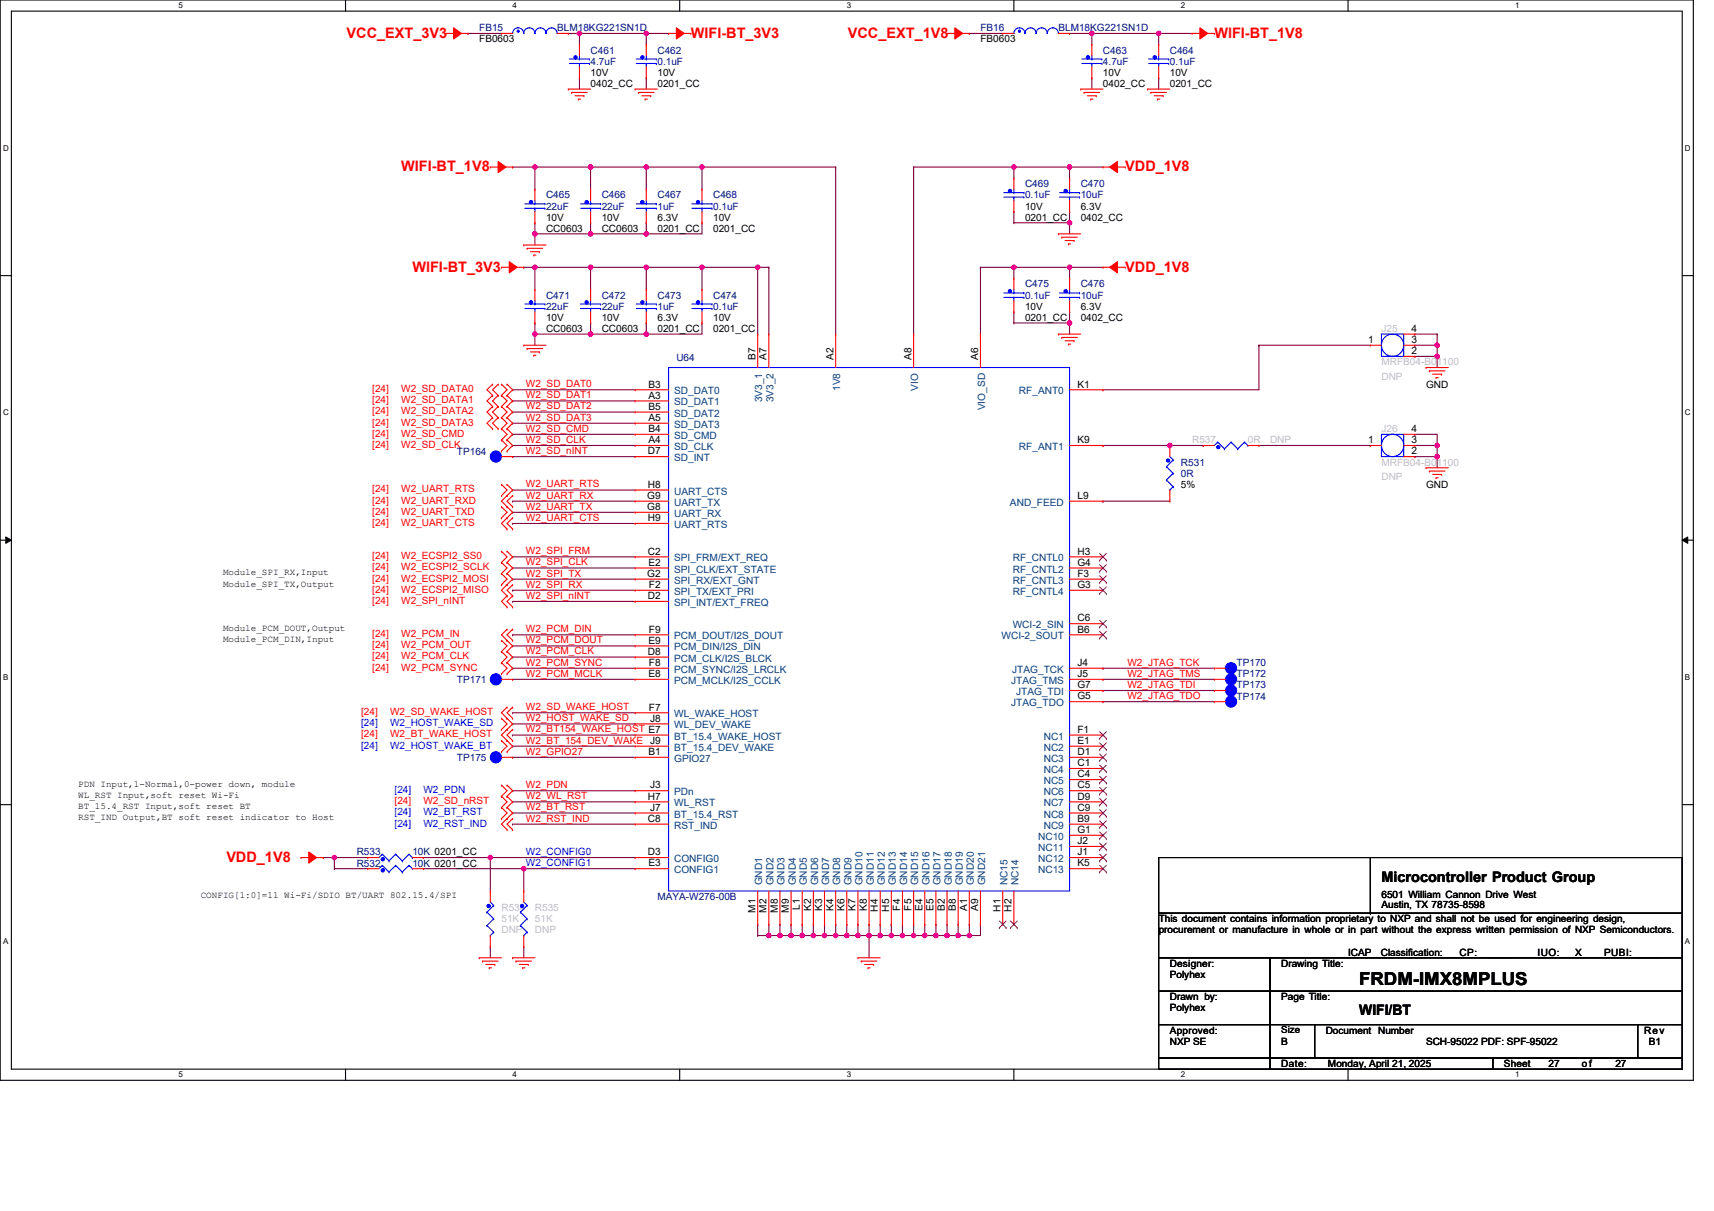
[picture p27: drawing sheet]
<svg xmlns="http://www.w3.org/2000/svg" width="297mm" height="210mm" viewBox="0 0 297 210" stroke-linecap="round" stroke-linejoin="round" font-family="sans-serif">
<defs><g id="words">
<text font-size="3.1" x="235.5" y="170.7">FRDM-IMX8MPLUS</text>
<g font-size="2.5" fill="#f00">
<text x="60.1" y="6.5">VCC_EXT_3V3</text>
<text x="119.7" y="6.5">WIFI-BT_3V3</text>
<text x="146.9" y="6.5">VCC_EXT_1V8</text>
<text x="210.5" y="6.5">WIFI-BT_1V8</text>
<text x="69.5" y="29.7">WIFI-BT_1V8</text>
<text x="195" y="29.7">VDD_1V8</text>
<text x="71.5" y="47.1">WIFI-BT_3V3</text>
<text x="195" y="47.1">VDD_1V8</text>
<text x="39.2" y="149.4">VDD_1V8</text>
</g>
<g font-size="2.5">
<text x="239.4" y="152.8">Microcontroller Product Group</text>
<text x="235.5" y="176">WIFI/BT</text>
</g>
<g font-size="1.7" fill="#000080">
<text x="83" y="5.4">FB15</text>
<text x="96.6" y="5.4">BLM18KG221SN1D</text>
<text x="169.9" y="5.4">FB16</text>
<text x="183.4" y="5.4">BLM18KG221SN1D</text>
<text x="102.4" y="9.3">C461</text>
<text x="102.4" y="11.2">4.7uF</text>
<text x="113.9" y="9.3">C462</text>
<text x="113.9" y="11.2">0.1uF</text>
<text x="191.1" y="9.3">C463</text>
<text x="191.1" y="11.2">4.7uF</text>
<text x="202.7" y="9.3">C464</text>
<text x="202.7" y="11.2">0.1uF</text>
<text x="94.6" y="34.4">C465</text>
<text x="104.3" y="34.4">C466</text>
<text x="113.9" y="34.4">C467</text>
<text x="123.6" y="34.4">C468</text>
<text x="177.6" y="32.5">C469</text>
<text x="177.6" y="34.4">0.1uF</text>
<text x="187.3" y="32.5">C470</text>
<text x="187.3" y="34.4">10uF</text>
<text x="94.6" y="36.3">22uF</text>
<text x="104.3" y="36.3">22uF</text>
<text x="113.9" y="36.3">1uF</text>
<text x="123.6" y="36.3">0.1uF</text>
<text x="94.6" y="51.8">C471</text>
<text x="94.6" y="53.7">22uF</text>
<text x="104.3" y="51.8">C472</text>
<text x="104.3" y="53.7">22uF</text>
<text x="113.9" y="51.8">C473</text>
<text x="113.9" y="53.7">1uF</text>
<text x="123.6" y="51.8">C474</text>
<text x="123.6" y="53.7">0.1uF</text>
<text x="177.6" y="49.8">C475</text>
<text x="177.6" y="51.8">0.1uF</text>
<text x="187.3" y="49.8">C476</text>
<text x="187.3" y="51.8">10uF</text>
<text x="117.2" y="62.6">U64</text>
<text x="79.2" y="78.8">TP164</text>
<text x="204.7" y="80.7">R531</text>
<text x="204.7" y="82.6">0R</text>
<text x="79.2" y="118.4">TP171</text>
<text x="214.3" y="117.4">TP172</text>
<text x="214.3" y="115.5">TP170</text>
<text x="214.3" y="119.3">TP173</text>
<text x="214.3" y="121.3">TP174</text>
<text x="79.2" y="131.9">TP175</text>
<text x="61.8" y="148.3">R533</text>
<text x="71.5" y="148.3">10K 0201_CC</text>
<text x="61.8" y="150.2">R532</text>
<text x="71.5" y="150.2">10K 0201_CC</text>
<text x="113.9" y="156">MAYA-W276-00B</text>
</g>
<g font-size="1.7">
<text x="83" y="7.4">FB0603</text>
<text x="169.9" y="7.4">FB0603</text>
<text x="102.4" y="13.2">10V</text>
<text x="102.4" y="15.1">0402_CC</text>
<text x="113.9" y="13.2">10V</text>
<text x="113.9" y="15.1">0201_CC</text>
<text x="191.1" y="13.2">10V</text>
<text x="191.1" y="15.1">0402_CC</text>
<text x="202.7" y="13.2">10V</text>
<text x="202.7" y="15.1">0201_CC</text>
<text x="94.6" y="38.2">10V</text>
<text x="94.6" y="40.2">CC0603</text>
<text x="104.3" y="38.2">10V</text>
<text x="104.3" y="40.2">CC0603</text>
<text x="113.9" y="38.2">6.3V</text>
<text x="113.9" y="40.2">0201_CC</text>
<text x="123.6" y="38.2">10V</text>
<text x="123.6" y="40.2">0201_CC</text>
<text x="177.6" y="36.3">10V</text>
<text x="177.6" y="38.2">0201_CC</text>
<text x="187.3" y="36.3">6.3V</text>
<text x="187.3" y="38.2">0402_CC</text>
<text x="177.6" y="53.7">10V</text>
<text x="187.3" y="53.7">6.3V</text>
<text x="94.6" y="55.6">10V</text>
<text x="94.6" y="57.6">CC0603</text>
<text x="104.3" y="55.6">10V</text>
<text x="104.3" y="57.6">CC0603</text>
<text x="113.9" y="55.6">6.3V</text>
<text x="113.9" y="57.6">0201_CC</text>
<text x="123.6" y="55.6">10V</text>
<text x="123.6" y="57.6">0201_CC</text>
<text x="177.6" y="55.6">0201_CC</text>
<text x="187.3" y="55.6">0402_CC</text>
<text x="237.1" y="59.4">1</text>
<text x="244.6" y="59.4">3</text>
<text x="244.6" y="57.5">4</text>
<text x="130.9" y="62.4" transform="rotate(-90 130.9 62.4)">B7</text>
<text x="132.8" y="62.4" transform="rotate(-90 132.8 62.4)">A7</text>
<text x="144.4" y="62.4" transform="rotate(-90 144.4 62.4)">A2</text>
<text x="157.9" y="62.4" transform="rotate(-90 157.9 62.4)">A8</text>
<text x="169.5" y="62.4" transform="rotate(-90 169.5 62.4)">A6</text>
<text x="244.6" y="61.4">2</text>
<text x="112.4" y="67.2">B3</text>
<text x="112.4" y="69.1">A3</text>
<text x="112.4" y="71">B5</text>
<text x="186.7" y="67.2">K1</text>
<text x="247.1" y="67.2">GND</text>
<text x="112.4" y="73">A5</text>
<text x="112.4" y="74.9">B4</text>
<text x="112.4" y="76.8">A4</text>
<text x="186.7" y="76.8">K9</text>
<text x="237.1" y="76.8">1</text>
<text x="244.6" y="76.8">3</text>
<text x="244.6" y="74.9">4</text>
<text x="112.3" y="78.8">D7</text>
<text x="244.6" y="78.8">2</text>
<text x="112.2" y="86.5">G9</text>
<text x="112.2" y="88.4">G8</text>
<text x="112.3" y="84.5">H8</text>
<text x="186.7" y="86.5">L9</text>
<text x="204.7" y="84.6">5%</text>
<text x="247.1" y="84.6">GND</text>
<text x="112.3" y="90.3">H9</text>
<text x="112.2" y="100">G2</text>
<text x="112.3" y="96.1">C2</text>
<text x="112.4" y="98.1">E2</text>
<text x="112.5" y="101.9">F2</text>
<text x="186.7" y="96.1">H3</text>
<text x="186.7" y="101.9">G3</text>
<text x="186.7" y="98.1">G4</text>
<text x="186.7" y="100">F3</text>
<text x="112.3" y="103.8">D2</text>
<text x="186.7" y="107.7">C6</text>
<text x="112.3" y="113.5">D8</text>
<text x="112.4" y="111.6">E9</text>
<text x="112.5" y="109.6">F9</text>
<text x="186.7" y="109.6">B6</text>
<text x="112.4" y="117.4">E8</text>
<text x="112.5" y="115.4">F8</text>
<text x="186.7" y="115.4">J4</text>
<text x="186.7" y="117.4">J5</text>
<text x="186.7" y="119.3">G7</text>
<text x="112.5" y="123.2">F7</text>
<text x="112.7" y="125.1">J8</text>
<text x="186.7" y="121.2">G5</text>
<text x="112.4" y="130.9">B1</text>
<text x="186.7" y="127">F1</text>
<text x="186.7" y="128.9">E1</text>
<text x="186.7" y="130.9">D1</text>
<text x="112.7" y="136.7">J3</text>
<text x="186.7" y="132.8">C1</text>
<text x="186.7" y="134.7">C4</text>
<text x="186.7" y="136.7">C5</text>
<text x="112.3" y="138.6">H7</text>
<text x="112.3" y="142.5">C8</text>
<text x="112.7" y="140.5">J7</text>
<text x="186.7" y="138.6">D9</text>
<text x="186.7" y="140.5">C9</text>
<text x="186.7" y="142.5">B9</text>
<text x="112.3" y="148.2">D3</text>
<text x="186.7" y="144.4">G1</text>
<text x="186.7" y="146.3">J2</text>
<text x="186.7" y="148.2">J1</text>
<text x="112.4" y="150.2">E3</text>
<text x="186.7" y="150.2">K5</text>
<text x="239.4" y="155.6">6501 William Cannon Drive West</text>
<text x="130.9" y="158.2" transform="rotate(-90 130.9 158.2)">M1</text>
<text x="132.8" y="158.2" transform="rotate(-90 132.8 158.2)">M2</text>
<text x="134.8" y="158.2" transform="rotate(-90 134.8 158.2)">M8</text>
<text x="136.7" y="158.2" transform="rotate(-90 136.7 158.2)">M9</text>
<text x="138.6" y="157.7" transform="rotate(-90 138.6 157.7)">L1</text>
<text x="140.6" y="157.9" transform="rotate(-90 140.6 157.9)">K2</text>
<text x="142.5" y="157.9" transform="rotate(-90 142.5 157.9)">K3</text>
<text x="144.4" y="157.9" transform="rotate(-90 144.4 157.9)">K4</text>
<text x="146.4" y="157.9" transform="rotate(-90 146.4 157.9)">K6</text>
<text x="148.3" y="157.9" transform="rotate(-90 148.3 157.9)">K7</text>
<text x="150.2" y="157.9" transform="rotate(-90 150.2 157.9)">K8</text>
<text x="152.1" y="158" transform="rotate(-90 152.1 158)">H4</text>
<text x="154.1" y="158" transform="rotate(-90 154.1 158)">H5</text>
<text x="156" y="157.8" transform="rotate(-90 156 157.8)">F4</text>
<text x="157.9" y="157.8" transform="rotate(-90 157.9 157.8)">F5</text>
<text x="159.9" y="157.9" transform="rotate(-90 159.9 157.9)">E4</text>
<text x="161.8" y="157.9" transform="rotate(-90 161.8 157.9)">E5</text>
<text x="163.7" y="157.9" transform="rotate(-90 163.7 157.9)">B2</text>
<text x="165.7" y="157.9" transform="rotate(-90 165.7 157.9)">B8</text>
<text x="167.6" y="157.9" transform="rotate(-90 167.6 157.9)">A1</text>
<text x="169.5" y="157.9" transform="rotate(-90 169.5 157.9)">A9</text>
<text x="173.4" y="158" transform="rotate(-90 173.4 158)">H1</text>
<text x="175.3" y="158" transform="rotate(-90 175.3 158)">H2</text>
<text x="200.8" y="159.9">This document contains information proprietary to NXP and shall not be used for engineering design,</text>
<text x="200.8" y="161.8">procurement or manufacture in whole or in part without the express written permission of NXP Semiconductors.</text>
<text x="239.4" y="157.4">Austin, TX 78735-8598</text>
<text x="202.7" y="167.6">Designer:</text>
<text x="222" y="167.6">Drawing Title:</text>
<text x="233.6" y="165.7">ICAP</text>
<text x="239.3" y="165.7">Classification:</text>
<text x="252.9" y="165.7">CP:</text>
<text x="257.7" y="165.7">____</text>
<text x="266.4" y="165.7">IUO:</text>
<text x="273" y="165.7">X</text>
<text x="278" y="165.7">PUBI: ____</text>
<text x="202.7" y="173.4">Drawn by:</text>
<text x="202.7" y="169.5">Polyhex</text>
<text x="222" y="173.4">Page Title:</text>
<text x="202.7" y="179.2">Approved:</text>
<text x="202.7" y="175.3">Polyhex</text>
<text x="222" y="179.1">Size</text>
<text x="229.8" y="179.2">Document Number</text>
<text x="285" y="179.2">Rev</text>
<text x="202.7" y="181.1">NXP SE</text>
<text x="222" y="181.1">B</text>
<text x="222" y="185">Date:</text>
<text x="230.1" y="185">Monday, April 21, 2025</text>
<text x="247.1" y="181.1">SCH-95022 PDF: SPF-95022</text>
<text x="260.6" y="185">Sheet</text>
<text x="268.4" y="185">27</text>
<text x="274.2" y="185">of</text>
<text x="279.9" y="185">27</text>
<text x="285.7" y="181.1">B1</text>
</g>
<g font-size="1.7" fill="#c0c0c0">
<text x="239.4" y="57.6">J25</text>
<text x="239.4" y="63.3">MRFB04-B01100</text>
<text x="239.4" y="65.8">DNP</text>
<text x="206.6" y="76.9">R537</text>
<text x="216.2" y="76.9">0R</text>
<text x="220.1" y="76.9">DNP</text>
<text x="239.4" y="74.9">J26</text>
<text x="239.4" y="80.7">MRFB04-B01100</text>
<text x="239.4" y="83.2">DNP</text>
<text x="86.9" y="157.9">R534</text>
<text x="86.9" y="159.9">51K</text>
<text x="86.9" y="161.8">DNP</text>
<text x="92.7" y="157.9">R535</text>
<text x="92.7" y="159.9">51K</text>
<text x="92.7" y="161.8">DNP</text>
</g>
<g font-size="1.7" fill="#f00">
<text x="64.5" y="68">[24]</text>
<text x="64.5" y="69.9">[24]</text>
<text x="64.5" y="71.8">[24]</text>
<text x="69.5" y="68">W2_SD_DATA0</text>
<text x="69.5" y="69.9">W2_SD_DATA1</text>
<text x="69.5" y="71.8">W2_SD_DATA2</text>
<text x="91.2" y="67.1">W2_SD_DAT0</text>
<text x="91.2" y="69">W2_SD_DAT1</text>
<text x="91.2" y="71">W2_SD_DAT2</text>
<text x="64.5" y="75.7">[24]</text>
<text x="64.5" y="73.8">[24]</text>
<text x="64.5" y="77.6">[24]</text>
<text x="69.5" y="75.7">W2_SD_CMD</text>
<text x="69.5" y="73.8">W2_SD_DATA3</text>
<text x="69.5" y="77.6">W2_SD_CLK</text>
<text x="91.2" y="72.9">W2_SD_DAT3</text>
<text x="91.2" y="74.8">W2_SD_CMD</text>
<text x="91.2" y="76.8">W2_SD_CLK</text>
<text x="91.2" y="78.7">W2_SD_nINT</text>
<text x="64.5" y="89.2">[24]</text>
<text x="64.5" y="87.3">[24]</text>
<text x="64.5" y="85.4">[24]</text>
<text x="69.5" y="89.2">W2_UART_TXD</text>
<text x="69.5" y="87.3">W2_UART_RXD</text>
<text x="69.5" y="85.4">W2_UART_RTS</text>
<text x="91.2" y="84.5">W2_UART_RTS</text>
<text x="91.2" y="88.3">W2_UART_TX</text>
<text x="91.2" y="86.4">W2_UART_RX</text>
<text x="64.5" y="91.1">[24]</text>
<text x="69.5" y="91.1">W2_UART_CTS</text>
<text x="91.2" y="90.3">W2_UART_CTS</text>
<text x="64.5" y="98.9">[24]</text>
<text x="64.5" y="96.9">[24]</text>
<text x="64.5" y="100.8">[24]</text>
<text x="69.5" y="98.9">W2_ECSPI2_SCLK</text>
<text x="69.5" y="96.9">W2_ECSPI2_SS0</text>
<text x="69.5" y="100.8">W2_ECSPI2_MOSI</text>
<text x="91.2" y="96.1">W2_SPI_FRM</text>
<text x="91.2" y="98">W2_SPI_CLK</text>
<text x="91.2" y="99.9">W2_SPI_TX</text>
<text x="91.2" y="101.9">W2_SPI_RX</text>
<text x="64.5" y="102.7">[24]</text>
<text x="64.5" y="104.7">[24]</text>
<text x="69.5" y="102.7">W2_ECSPI2_MISO</text>
<text x="69.5" y="104.7">W2_SPI_nINT</text>
<text x="91.2" y="103.8">W2_SPI_nINT</text>
<text x="64.5" y="112.4">[24]</text>
<text x="64.5" y="110.4">[24]</text>
<text x="69.5" y="112.4">W2_PCM_OUT</text>
<text x="69.5" y="110.4">W2_PCM_IN</text>
<text x="91.2" y="113.4">W2_PCM_CLK</text>
<text x="91.2" y="111.5">W2_PCM_DOUT</text>
<text x="91.2" y="109.6">W2_PCM_DIN</text>
<text x="64.5" y="114.3">[24]</text>
<text x="64.5" y="116.2">[24]</text>
<text x="69.5" y="114.3">W2_PCM_CLK</text>
<text x="69.5" y="116.2">W2_PCM_SYNC</text>
<text x="91.2" y="115.4">W2_PCM_SYNC</text>
<text x="91.2" y="117.3">W2_PCM_MCLK</text>
<text x="195.4" y="115.4">W2_JTAG_TCK</text>
<text x="195.4" y="117.3">W2_JTAG_TMS</text>
<text x="195.4" y="119.2">W2_JTAG_TDI</text>
<text x="62.6" y="124">[24]</text>
<text x="67.6" y="124">W2_SD_WAKE_HOST</text>
<text x="91.2" y="123.1">W2_SD_WAKE_HOST</text>
<text x="91.2" y="125">W2_HOST_WAKE_SD</text>
<text x="195.4" y="121.2">W2_JTAG_TDO</text>
<text x="62.6" y="127.8">[24]</text>
<text x="67.6" y="127.8">W2_BT_WAKE_HOST</text>
<text x="91.2" y="127">W2_BT154_WAKE_HOST E7</text>
<text x="91.2" y="128.9">W2_BT_154_DEV_WAKE J9</text>
<text x="91.2" y="130.8">W2_GPIO27</text>
<text x="91.2" y="136.6">W2_PDN</text>
<text x="68.4" y="139.4">[24]</text>
<text x="73.4" y="139.4">W2_SD_nRST</text>
<text x="91.2" y="142.4">W2_RST_IND</text>
<text x="91.2" y="140.5">W2_BT_RST</text>
<text x="91.2" y="138.5">W2_WL_RST</text>
</g>
<g font-size="1.7" fill="#004080">
<text x="116.8" y="68.4">SD_DAT0</text>
<text x="116.8" y="70.3">SD_DAT1</text>
<text x="132.1" y="69.7" transform="rotate(-90 132.1 69.7)">3V3_1</text>
<text x="134" y="69.7" transform="rotate(-90 134 69.7)">3V3_2</text>
<text x="145.6" y="67.8" transform="rotate(-90 145.6 67.8)">1V8</text>
<text x="159.1" y="67.7" transform="rotate(-90 159.1 67.7)">VIO</text>
<text x="170.7" y="71.1" transform="rotate(-90 170.7 71.1)">VIO_SD</text>
<text x="176.6" y="68.4">RF_ANT0</text>
<text x="116.8" y="72.2">SD_DAT2</text>
<text x="116.8" y="74.1">SD_DAT3</text>
<text x="116.8" y="76.1">SD_CMD</text>
<text x="116.8" y="78">SD_CLK</text>
<text x="116.8" y="79.9">SD_INT</text>
<text x="176.6" y="78">RF_ANT1</text>
<text x="116.8" y="85.7">UART_CTS</text>
<text x="116.8" y="87.7">UART_TX</text>
<text x="116.8" y="89.6">UART_RX</text>
<text x="175" y="87.7">AND_FEED</text>
<text x="116.8" y="91.5">UART_RTS</text>
<text x="116.8" y="97.3">SPI_FRM/EXT_REQ</text>
<text x="116.8" y="99.2">SPI_CLK/EXT_STATE</text>
<text x="116.8" y="101.2">SPI_RX/EXT_GNT</text>
<text x="175.5" y="97.3">RF_CNTL0</text>
<text x="175.5" y="99.2">RF_CNTL2</text>
<text x="175.5" y="101.2">RF_CNTL3</text>
<text x="116.8" y="103.1">SPI_TX/EXT_PRI</text>
<text x="116.8" y="105">SPI_INT/EXT_FREQ</text>
<text x="175.5" y="103.1">RF_CNTL4</text>
<text x="116.8" y="110.8">PCM_DOUT/I2S_DOUT</text>
<text x="116.8" y="112.8">PCM_DIN/I2S_DIN</text>
<text x="173.6" y="110.8">WCI-2_SOUT</text>
<text x="175.5" y="108.9">WCI-2_SIN</text>
<text x="116.8" y="114.7">PCM_CLK/I2S_BLCK</text>
<text x="116.8" y="116.6">PCM_SYNC/I2S_LRCLK</text>
<text x="116.8" y="118.5">PCM_MCLK/I2S_CCLK</text>
<text x="175.2" y="118.5">JTAG_TMS</text>
<text x="175.4" y="116.6">JTAG_TCK</text>
<text x="116.8" y="124.3">WL_WAKE_HOST</text>
<text x="175.2" y="122.4">JTAG_TDO</text>
<text x="176.1" y="120.5">JTAG_TDI</text>
<text x="116.8" y="126.3">WL_DEV_WAKE</text>
<text x="116.8" y="128.2">BT_15.4_WAKE_HOST</text>
<text x="116.8" y="130.1">BT_15.4_DEV_WAKE</text>
<text x="180.9" y="128.2">NC1</text>
<text x="180.9" y="130.1">NC2</text>
<text x="116.8" y="137.8">PDn</text>
<text x="116.8" y="132.1">GPIO27</text>
<text x="180.9" y="132.1">NC3</text>
<text x="180.9" y="134">NC4</text>
<text x="180.9" y="135.9">NC5</text>
<text x="180.9" y="137.8">NC6</text>
<text x="116.8" y="139.8">WL_RST</text>
<text x="116.8" y="141.7">BT_15.4_RST</text>
<text x="116.8" y="143.6">RST_IND</text>
<text x="180.9" y="139.8">NC7</text>
<text x="180.9" y="141.7">NC8</text>
<text x="180.9" y="143.6">NC9</text>
<text x="116.8" y="149.4">CONFIG0</text>
<text x="179.9" y="145.6">NC10</text>
<text x="179.9" y="147.5">NC11</text>
<text x="179.9" y="149.4">NC12</text>
<text x="116.8" y="151.4">CONFIG1</text>
<text x="132.1" y="153.5" transform="rotate(-90 132.1 153.5)">GND1</text>
<text x="134" y="153.5" transform="rotate(-90 134 153.5)">GND2</text>
<text x="136" y="153.5" transform="rotate(-90 136 153.5)">GND3</text>
<text x="137.9" y="153.5" transform="rotate(-90 137.9 153.5)">GND4</text>
<text x="139.8" y="153.5" transform="rotate(-90 139.8 153.5)">GND5</text>
<text x="141.8" y="153.5" transform="rotate(-90 141.8 153.5)">GND6</text>
<text x="143.7" y="153.5" transform="rotate(-90 143.7 153.5)">GND7</text>
<text x="145.6" y="153.5" transform="rotate(-90 145.6 153.5)">GND8</text>
<text x="147.6" y="153.5" transform="rotate(-90 147.6 153.5)">GND9</text>
<text x="149.5" y="153.5" transform="rotate(-90 149.5 153.5)">GND10</text>
<text x="151.4" y="153.5" transform="rotate(-90 151.4 153.5)">GND11</text>
<text x="153.3" y="153.5" transform="rotate(-90 153.3 153.5)">GND12</text>
<text x="155.3" y="153.5" transform="rotate(-90 155.3 153.5)">GND13</text>
<text x="157.2" y="153.5" transform="rotate(-90 157.2 153.5)">GND14</text>
<text x="159.1" y="153.5" transform="rotate(-90 159.1 153.5)">GND15</text>
<text x="161.1" y="153.5" transform="rotate(-90 161.1 153.5)">GND16</text>
<text x="163" y="153.5" transform="rotate(-90 163 153.5)">GND17</text>
<text x="164.9" y="153.5" transform="rotate(-90 164.9 153.5)">GND18</text>
<text x="166.9" y="153.5" transform="rotate(-90 166.9 153.5)">GND19</text>
<text x="168.8" y="153.5" transform="rotate(-90 168.8 153.5)">GND20</text>
<text x="170.7" y="153.5" transform="rotate(-90 170.7 153.5)">GND21</text>
<text x="174.6" y="153.5" transform="rotate(-90 174.6 153.5)">NC15</text>
<text x="176.5" y="153.5" transform="rotate(-90 176.5 153.5)">NC14</text>
<text x="179.9" y="151.4">NC13</text>
</g>
<g font-size="1.7" fill="#00f">
<text x="62.6" y="125.9">[24]</text>
<text x="67.6" y="125.9">W2_HOST_WAKE_SD</text>
<text x="62.6" y="129.7">[24]</text>
<text x="67.6" y="129.7">W2_HOST_WAKE_BT</text>
<text x="68.4" y="137.5">[24]</text>
<text x="73.4" y="137.5">W2_PDN</text>
<text x="68.4" y="141.3">[24]</text>
<text x="68.4" y="143.3">[24]</text>
<text x="73.4" y="141.3">W2_BT_RST</text>
<text x="73.4" y="143.3">W2_RST_IND</text>
<text x="91.2" y="148.2">W2_CONFIG0</text>
<text x="91.2" y="150.1">W2_CONFIG1</text>
</g>
<g font-size="1.6">
<text x="38.6" y="99.7">Module_SPI_RX,Input</text>
<text x="38.6" y="101.7">Module_SPI_TX,Output</text>
<text x="38.6" y="109.4">Module_PCM_DOUT,Output</text>
<text x="38.6" y="111.3">Module_PCM_DIN,Input</text>
<text x="13.6" y="136.4">PDN Input,1-Normal,0-power down, module</text>
<text x="13.6" y="138.3">WL_RST Input,soft reset Wi-Fi</text>
<text x="13.6" y="140.3">BT_15.4_RST Input,soft reset BT</text>
<text x="13.6" y="142.2">RST_IND Output,BT soft reset indicator to Host</text>
<text x="34.8" y="155.7">CONFIG[1:0]=11 Wi-Fi/SDIO BT/UART 802.15.4/SPI</text>
</g>
<g font-size="1.4">
<text x="30.9" y="1.4">5</text>
<text x="88.8" y="1.4">4</text>
<text x="146.7" y="1.4">3</text>
<text x="204.7" y="1.4">2</text>
<text x="262.6" y="1.4">1</text>
<text x=".5" y="26.1">D</text>
<text x="292" y="26.1">D</text>
<text x=".5" y="71.9">C</text>
<text x="292" y="71.9">C</text>
<text x=".5" y="117.8">B</text>
<text x="292" y="117.8">B</text>
<text x=".5" y="163.6">A</text>
<text x="292" y="163.6">A</text>
<text x="30.9" y="186.8">5</text>
<text x="88.8" y="186.8">4</text>
<text x="146.7" y="186.8">3</text>
<text x="204.7" y="186.8">2</text>
<text x="262.6" y="186.8">1</text>
</g>
</g></defs>
<path d="M0 0h293.5v187.2h-293.5zM2 1.9h289.5v183.4h-289.5z" fill="none" stroke="#000" stroke-width=".19"/>
<g fill="#fff">
<path d="M30.9 .2h.8v1.5h-.8z"/>
<path d="M30.9 185.5h.8v1.6h-.8z"/>
</g>
<path d="M59.9 0v1.9M59.9 185.3v1.9" fill="none" stroke="#000" stroke-width=".19"/>
<g fill="#fff">
<path d="M88.8 .2h.8v1.5h-.8z"/>
<path d="M88.8 185.5h.8v1.6h-.8z"/>
</g>
<path d="M117.8 0v1.9M117.8 185.3v1.9" fill="none" stroke="#000" stroke-width=".19"/>
<g fill="#fff">
<path d="M146.7 .2h.8v1.5h-.8z"/>
<path d="M146.7 185.5h.8v1.6h-.8z"/>
</g>
<path d="M175.7 0v1.9M175.7 185.3v1.9" fill="none" stroke="#000" stroke-width=".19"/>
<g fill="#fff">
<path d="M204.7 .2h.7v1.5h-.7z"/>
<path d="M204.7 185.5h.7v1.6h-.7z"/>
</g>
<path d="M233.6 0v1.9M233.6 185.3v1.9" fill="none" stroke="#000" stroke-width=".19"/>
<g fill="#fff">
<path d="M262.6 .2h.7v1.5h-.7z"/>
<path d="M262.6 185.5h.7v1.6h-.7z"/>
<path d="M.5 24.9h1v1.5h-1z"/>
<path d="M292 24.9h1v1.5h-1z"/>
<path d="M.5 70.7h1v1.5h-1z"/>
<path d="M292 70.7h1v1.5h-1z"/>
</g>
<path d="M0 47.8h2M291.5 47.8h2" fill="none" stroke="#000" stroke-width=".19"/>
<g fill="#fff">
<path d="M.5 116.5h.9v1.6h-.9z"/>
<path d="M292 116.5h.9v1.6h-.9z"/>
</g>
<path d="M0 93.6h2M291.5 93.6h2" fill="none" stroke="#000" stroke-width=".19"/>
<path d="M1 93.1l1 .5-1 .6zM291.5 93.6l1-.5v1.1z" fill="#000"/>
<path d="M1 93.1l1 .5-1 .6zM291.5 93.6l1-.5v1.1z" fill="none" stroke="#000" stroke-width=".17"/>
<g fill="#fff">
<path d="M.5 162.4h.9v1.5h-.9z"/>
<path d="M292 162.4h.9v1.5h-.9z"/>
</g>
<path d="M0 139.5h2M291.5 139.5h2" fill="none" stroke="#000" stroke-width=".19"/>
<g fill="none" stroke="#800040" stroke-width=".19">
<path d="M88.8 96.5h21.3M88.8 98.4h21.3M88.8 96.5h.1M88.8 98.5h.1M88.8 117.8h.1M88.8 117.8h21.3M88.8 115.8h.1M88.8 115.8h21.3M88.8 113.9h.1M88.8 113.9h21.3M88.8 131.3h.1M88.8 131.3h21.3"/>
<path d="M88.8 137.1h.1M88.8 137.1h21.3M88.8 127.4h.1M88.8 127.4h21.3M88.8 123.5h.1M88.8 123.5h21.3M88.8 129.3h.1M88.8 129.3h21.3M88.8 125.5h.1M88.8 125.5h21.3M85 148.6h.1M85 148.6h25.1"/>
<path d="M88.8 142.8h.1M88.8 142.8h21.3M90.8 150.6h.1M90.8 150.6h19.3M131.3 160.2h.1M131.3 162.2h.1M131.3 160.2v2M131.3 162.2h3.9M133.2 162.2h.1M133.2 160.2v2M133.2 160.2h.1M169.9 160.2h.1"/>
<path d="M169.9 160.2v2"/>
</g>
<circle cx="133.2" cy="162.1" r=".38" fill="#f0f"/>
<circle cx="133.2" cy="162.1" r=".38" fill="none" stroke="#f0f" stroke-width=".19"/>
<path d="M135.2 162.2h.1M135.2 160.2v2M135.2 162.2h1.9M135.2 160.2h.1" fill="none" stroke="#800040" stroke-width=".19"/>
<circle cx="137.1" cy="162.1" r=".38" fill="#f0f"/>
<circle cx="137.1" cy="162.1" r=".38" fill="none" stroke="#f0f" stroke-width=".19"/>
<circle cx="135.2" cy="162.1" r=".38" fill="#f0f"/>
<circle cx="135.2" cy="162.1" r=".38" fill="none" stroke="#f0f" stroke-width=".19"/>
<path d="M137.1 160.2h.1M137.1 162.2h.1M137.1 160.2v2M137.1 162.2h3.9M139 162.2h.1M139 160.2v2M139 160.2h.1" fill="none" stroke="#800040" stroke-width=".19"/>
<circle cx="141" cy="162.1" r=".38" fill="#f0f"/>
<circle cx="141" cy="162.1" r=".38" fill="none" stroke="#f0f" stroke-width=".19"/>
<circle cx="139" cy="162.1" r=".38" fill="#f0f"/>
<circle cx="139" cy="162.1" r=".38" fill="none" stroke="#f0f" stroke-width=".19"/>
<path d="M141 160.2h.1M141 162.2h.1M141 160.2v2M142.9 160.2v2h-1.9M142.9 160.2h.1" fill="none" stroke="#800040" stroke-width=".19"/>
<circle cx="142.9" cy="162.1" r=".38" fill="#f0f"/>
<circle cx="142.9" cy="162.1" r=".38" fill="none" stroke="#f0f" stroke-width=".19"/>
<path d="M142.9 162.2h.1M142.9 162.2h1.9" fill="none" stroke="#800040" stroke-width=".19"/>
<circle cx="144.8" cy="162.1" r=".38" fill="#f0f"/>
<circle cx="144.8" cy="162.1" r=".38" fill="none" stroke="#f0f" stroke-width=".19"/>
<path d="M144.8 162.2h.1M144.8 160.2v2M144.8 162.2h3.9M144.8 160.2h.1M146.7 162.2h.1M146.7 160.2v2M146.8 160.2h.1" fill="none" stroke="#800040" stroke-width=".19"/>
<circle cx="148.7" cy="162.1" r=".38" fill="#f0f"/>
<circle cx="148.7" cy="162.1" r=".38" fill="none" stroke="#f0f" stroke-width=".19"/>
<circle cx="146.7" cy="162.1" r=".38" fill="#f0f"/>
<circle cx="146.7" cy="162.1" r=".38" fill="none" stroke="#f0f" stroke-width=".19"/>
<path d="M148.7 162.2h.1M148.7 160.2v2M148.7 162.2h5.8M148.7 160.2h.1M150.6 160.2h.1M150.6 162.2h.1M150.6 160.2v2M152.5 160.2h.1M152.5 162.2h.1M152.5 160.2v2" fill="none" stroke="#800040" stroke-width=".19"/>
<circle cx="152.5" cy="162.1" r=".38" fill="#f0f"/>
<circle cx="152.5" cy="162.1" r=".38" fill="none" stroke="#f0f" stroke-width=".19"/>
<path d="M154.5 162.2h.1M154.5 160.2v2M154.5 162.2h1.9M154.5 160.2h.1" fill="none" stroke="#800040" stroke-width=".19"/>
<circle cx="156.4" cy="162.1" r=".38" fill="#f0f"/>
<circle cx="156.4" cy="162.1" r=".38" fill="none" stroke="#f0f" stroke-width=".19"/>
<circle cx="154.5" cy="162.1" r=".38" fill="#f0f"/>
<circle cx="154.5" cy="162.1" r=".38" fill="none" stroke="#f0f" stroke-width=".19"/>
<path d="M156.4 160.2h.1M156.4 162.2h.1M156.4 160.2v2M158.3 160.2v2h-1.9M158.3 160.2h.1" fill="none" stroke="#800040" stroke-width=".19"/>
<circle cx="158.3" cy="162.1" r=".38" fill="#f0f"/>
<circle cx="158.3" cy="162.1" r=".38" fill="none" stroke="#f0f" stroke-width=".19"/>
<path d="M158.3 162.2h.1M160.3 160.2h.1M160.3 162.2h.1M160.3 160.2v2M162.2 162.2h-3.9" fill="none" stroke="#800040" stroke-width=".19"/>
<circle cx="162.2" cy="162.1" r=".38" fill="#f0f"/>
<circle cx="162.2" cy="162.1" r=".38" fill="none" stroke="#f0f" stroke-width=".19"/>
<circle cx="160.3" cy="162.1" r=".38" fill="#f0f"/>
<circle cx="160.3" cy="162.1" r=".38" fill="none" stroke="#f0f" stroke-width=".19"/>
<path d="M162.2 160.2h.1M162.2 162.2h.1M162.2 160.2v2M164.1 160.2h.1M164.1 160.2v2h-1.9" fill="none" stroke="#800040" stroke-width=".19"/>
<circle cx="164.1" cy="162.1" r=".38" fill="#f0f"/>
<circle cx="164.1" cy="162.1" r=".38" fill="none" stroke="#f0f" stroke-width=".19"/>
<path d="M164.1 162.2h2M164.1 162.2h.1" fill="none" stroke="#800040" stroke-width=".19"/>
<circle cx="166" cy="162.1" r=".38" fill="#f0f"/>
<circle cx="166" cy="162.1" r=".38" fill="none" stroke="#f0f" stroke-width=".19"/>
<path d="M166.1 160.2h.1M166.1 162.2h.1M166.1 160.2v2M168 160.2h.1M168 162.2h.1M168 160.2v2M169.9 162.2h-3.8" fill="none" stroke="#800040" stroke-width=".19"/>
<circle cx="168" cy="162.1" r=".38" fill="#f0f"/>
<circle cx="168" cy="162.1" r=".38" fill="none" stroke="#f0f" stroke-width=".19"/>
<path d="M150.6 162.2v3.8M150.6 162.2h.1" fill="none" stroke="#800040" stroke-width=".19"/>
<circle cx="150.6" cy="162.1" r=".38" fill="#f0f"/>
<circle cx="150.6" cy="162.1" r=".38" fill="none" stroke="#f0f" stroke-width=".19"/>
<path d="M88.8 79.1h21.3M88.8 79.1h.1M191.1 67.6h27.1M191.1 67.6h.1M73.4 150.6h.1M73.4 150.6h17.4M85 148.6h.1M85 148.6v5.8M90.8 150.6v3.8M90.8 150.6h.1" fill="none" stroke="#800040" stroke-width=".19"/>
<circle cx="90.8" cy="150.6" r=".38" fill="#f0f"/>
<circle cx="90.8" cy="150.6" r=".38" fill="none" stroke="#f0f" stroke-width=".19"/>
<path d="M73.4 148.6h.1M73.4 148.6h11.6" fill="none" stroke="#800040" stroke-width=".19"/>
<circle cx="85" cy="148.6" r=".38" fill="#f0f"/>
<circle cx="85" cy="148.6" r=".38" fill="none" stroke="#f0f" stroke-width=".19"/>
<path d="M58 148.6h.1M58 148.6h5.7" fill="none" stroke="#800040" stroke-width=".19"/>
<circle cx="57.9" cy="148.6" r=".38" fill="#f0f"/>
<circle cx="57.9" cy="148.6" r=".38" fill="none" stroke="#f0f" stroke-width=".19"/>
<path d="M191.1 77.2h.1M191.1 77.2h11.6M58 150.6h.1M58 150.6h5.7M58 148.6v2M58 148.6h.1M85 164.1v1.9M85 164.1h.1M90.8 164.1h.1M90.8 164.1v1.9" fill="none" stroke="#800040" stroke-width=".19"/>
<circle cx="202.7" cy="77.2" r=".38" fill="#f0f"/>
<circle cx="202.7" cy="77.2" r=".38" fill="none" stroke="#f0f" stroke-width=".19"/>
<g fill="none" stroke="#800040" stroke-width=".19">
<path d="M131.3 46.3h.1M131.3 46.3v11.6M88.8 67.6h21.3M88.8 69.5h21.3M88.8 71.4h21.3M88.8 73.4h21.3M88.8 75.3h21.3M88.8 77.2h21.3M88.8 67.6h.1M88.8 69.5h.1M88.8 71.4h.1M88.8 73.4h.1"/>
<path d="M88.8 75.3h.1M88.8 77.2h.1M191.1 86.9h.1M191.1 86.9h11.6M191.1 115.8h.1M191.1 117.8h.1M191.1 119.7h.1M191.1 115.8h19.4M191.1 117.8h19.4M191.1 119.7h19.4M191.1 121.6h.1M191.1 121.6h19.4"/>
<path d="M56 148.6h.1M56 148.6h2M88.8 140.9h.1M88.8 140.9h21.3"/>
</g>
<circle cx="131.3" cy="46.3" r=".38" fill="#f0f"/>
<circle cx="131.3" cy="46.3" r=".38" fill="none" stroke="#f0f" stroke-width=".19"/>
<path d="M92.7 46.3h.1M92.7 46.3h9.6M121.7 46.3h.1M121.7 46.3v3.9M131.3 46.3h1.9M131.3 46.3h.1M133.2 46.3h.1M133.2 46.3v11.6" fill="none" stroke="#800040" stroke-width=".19"/>
<circle cx="121.7" cy="46.3" r=".38" fill="#f0f"/>
<circle cx="121.7" cy="46.3" r=".38" fill="none" stroke="#f0f" stroke-width=".19"/>
<path d="M112 46.3h.1M112 46.3v3.9" fill="none" stroke="#800040" stroke-width=".19"/>
<circle cx="112" cy="46.3" r=".38" fill="#f0f"/>
<circle cx="112" cy="46.3" r=".38" fill="none" stroke="#f0f" stroke-width=".19"/>
<path d="M92.7 56h.1M92.7 56v1.9M102.3 46.3h19.4M102.3 46.3h.1M112 46.3h.1" fill="none" stroke="#800040" stroke-width=".19"/>
<circle cx="92.7" cy="57.9" r=".38" fill="#f0f"/>
<circle cx="92.7" cy="57.9" r=".38" fill="none" stroke="#f0f" stroke-width=".19"/>
<path d="M92.7 38.6h.1M92.7 38.6v1.9M92.7 40.5h.1M92.7 40.5h9.6" fill="none" stroke="#800040" stroke-width=".19"/>
<circle cx="92.7" cy="40.5" r=".38" fill="#f0f"/>
<circle cx="92.7" cy="40.5" r=".38" fill="none" stroke="#f0f" stroke-width=".19"/>
<path d="M102.3 46.3h.1M102.3 46.3v3.9" fill="none" stroke="#800040" stroke-width=".19"/>
<circle cx="102.3" cy="46.3" r=".38" fill="#f0f"/>
<circle cx="102.3" cy="46.3" r=".38" fill="none" stroke="#f0f" stroke-width=".19"/>
<path d="M92.7 46.3h.1M92.7 46.3v3.9" fill="none" stroke="#800040" stroke-width=".19"/>
<circle cx="92.7" cy="46.3" r=".38" fill="#f0f"/>
<circle cx="92.7" cy="46.3" r=".38" fill="none" stroke="#f0f" stroke-width=".19"/>
<path d="M102.3 38.6h.1M102.3 38.6v1.9M121.7 38.6h.1M121.7 38.6v1.9M92.7 40.5h.1M92.7 40.5v2M102.3 40.5h9.7M102.3 40.5h.1M88.8 139h.1M88.8 139h21.3" fill="none" stroke="#800040" stroke-width=".19"/>
<circle cx="112" cy="40.5" r=".38" fill="#f0f"/>
<circle cx="112" cy="40.5" r=".38" fill="none" stroke="#f0f" stroke-width=".19"/>
<circle cx="102.3" cy="40.5" r=".38" fill="#f0f"/>
<circle cx="102.3" cy="40.5" r=".38" fill="none" stroke="#f0f" stroke-width=".19"/>
<g fill="none" stroke="#800040" stroke-width=".19">
<path d="M112 38.6h.1M112 38.6v1.9M144.8 29h.1M144.8 29v28.9M112 40.5h.1M112 40.5h9.7M169.9 46.3h.1M169.9 46.3v11.6M175.7 54.1h.1M175.7 56h.1M175.7 54.1v1.9M185.4 54.1h.1"/>
<path d="M185.4 54.1v1.9h-9.7"/>
</g>
<circle cx="185.4" cy="56" r=".38" fill="#f0f"/>
<circle cx="185.4" cy="56" r=".38" fill="none" stroke="#f0f" stroke-width=".19"/>
<path d="M158.3 29h.1M158.3 29v28.9M175.7 36.7h.1M175.7 38.6h.1M175.7 36.7v1.9M185.4 36.7h.1M185.4 36.7v1.9h-9.7M185.4 56h.1M185.4 56v1.9" fill="none" stroke="#800040" stroke-width=".19"/>
<circle cx="185.4" cy="38.6" r=".38" fill="#f0f"/>
<circle cx="185.4" cy="38.6" r=".38" fill="none" stroke="#f0f" stroke-width=".19"/>
<g fill="none" stroke="#800040" stroke-width=".19">
<path d="M168 5.8h.1M168 5.8h5.8M185.4 5.8h.1M189.2 13.5h.1M189.2 5.8h.1M189.2 5.8v1.9M189.2 13.5v1.9M200.8 13.5h.1M200.8 13.5v1.9M200.8 5.8h-15.4M185.4 38.6h.1M185.4 38.6v1.9"/>
<path d="M88.8 84.9h21.3M88.8 90.7h21.3M88.8 88.8h21.3M88.8 86.9h21.3M88.8 84.9h.1M88.8 90.7h.1M88.8 88.8h.1M88.8 86.9h.1M88.8 100.4h21.3M88.8 102.3h21.3M88.8 110h21.3M88.8 104.2h21.3"/>
<path d="M88.8 100.4h.1M88.8 102.3h.1M88.8 104.2h.1M88.8 112h.1M88.8 112h21.3M88.8 110h.1"/>
</g>
<circle cx="200.8" cy="5.8" r=".38" fill="#f0f"/>
<circle cx="200.8" cy="5.8" r=".38" fill="none" stroke="#f0f" stroke-width=".19"/>
<circle cx="189.2" cy="5.8" r=".38" fill="#f0f"/>
<circle cx="189.2" cy="5.8" r=".38" fill="none" stroke="#f0f" stroke-width=".19"/>
<g fill="none" stroke="#800040" stroke-width=".19">
<path d="M81.1 5.8h.1M81.1 5.8h5.8M98.5 5.8h.1M100.4 13.5h.1M100.4 5.8h.1M100.4 5.8v1.9M100.4 13.5v1.9M112 5.8h.1M112 13.5h.1M112 5.8v1.9M112 13.5v1.9M112 5.8h-13.5"/>
<path d="M200.8 5.8h.1M200.8 5.8v1.9"/>
</g>
<circle cx="112" cy="5.8" r=".38" fill="#f0f"/>
<circle cx="112" cy="5.8" r=".38" fill="none" stroke="#f0f" stroke-width=".19"/>
<circle cx="100.4" cy="5.8" r=".38" fill="#f0f"/>
<circle cx="100.4" cy="5.8" r=".38" fill="none" stroke="#f0f" stroke-width=".19"/>
<path d="M169.9 46.3h.1M169.9 46.3h15.5M175.7 46.3h.1M175.7 46.3v2M185.4 46.3h.1M185.4 46.3v2" fill="none" stroke="#800040" stroke-width=".19"/>
<circle cx="185.4" cy="46.3" r=".38" fill="#f0f"/>
<circle cx="185.4" cy="46.3" r=".38" fill="none" stroke="#f0f" stroke-width=".19"/>
<circle cx="175.7" cy="46.3" r=".38" fill="#f0f"/>
<circle cx="175.7" cy="46.3" r=".38" fill="none" stroke="#f0f" stroke-width=".19"/>
<path d="M158.3 29h.1M158.3 29h27.1M175.7 29h.1M175.7 29v1.9M185.4 29h.1M185.4 29v1.9" fill="none" stroke="#800040" stroke-width=".19"/>
<circle cx="185.4" cy="29" r=".38" fill="#f0f"/>
<circle cx="185.4" cy="29" r=".38" fill="none" stroke="#f0f" stroke-width=".19"/>
<circle cx="175.7" cy="29" r=".38" fill="#f0f"/>
<circle cx="175.7" cy="29" r=".38" fill="none" stroke="#f0f" stroke-width=".19"/>
<path d="M88.8 29h.1M88.8 29h3.9M92.7 29h.1M92.7 29v3.8M121.7 29h23.1M121.7 29h.1M121.7 29v3.8" fill="none" stroke="#800040" stroke-width=".19"/>
<circle cx="121.7" cy="29" r=".38" fill="#f0f"/>
<circle cx="121.7" cy="29" r=".38" fill="none" stroke="#f0f" stroke-width=".19"/>
<path d="M102.3 29h19.4M102.3 29h.1M102.3 29v3.8M112 29h.1M112 29v3.8" fill="none" stroke="#800040" stroke-width=".19"/>
<circle cx="112" cy="29" r=".38" fill="#f0f"/>
<circle cx="112" cy="29" r=".38" fill="none" stroke="#f0f" stroke-width=".19"/>
<circle cx="102.3" cy="29" r=".38" fill="#f0f"/>
<circle cx="102.3" cy="29" r=".38" fill="none" stroke="#f0f" stroke-width=".19"/>
<path d="M92.7 57.9h.1M92.7 57.9v1.9M102.3 56h.1M102.3 57.9h.1M102.3 56v1.9M112 57.9h-19.3M121.7 46.3h9.6M121.7 46.3h.1M121.7 56h.1M121.7 56v1.9" fill="none" stroke="#800040" stroke-width=".19"/>
<circle cx="112" cy="57.9" r=".38" fill="#f0f"/>
<circle cx="112" cy="57.9" r=".38" fill="none" stroke="#f0f" stroke-width=".19"/>
<circle cx="102.3" cy="57.9" r=".38" fill="#f0f"/>
<circle cx="102.3" cy="57.9" r=".38" fill="none" stroke="#f0f" stroke-width=".19"/>
<path d="M92.7 29h.1M92.7 29h9.6M90.8 46.3h.1M90.8 46.3h1.9M112 56h.1M112 57.9h.1M112 56v1.9M112 57.9h9.7" fill="none" stroke="#800040" stroke-width=".19"/>
<circle cx="92.7" cy="29" r=".38" fill="#f0f"/>
<circle cx="92.7" cy="29" r=".38" fill="none" stroke="#f0f" stroke-width=".19"/>
<path d="M112 5.8h.1M112 5.8h3.9M200.8 5.8h.1M200.8 5.8h5.8M185.4 29h.1M185.4 29h5.7M185.4 46.3h.1M185.4 46.3h5.7M245.2 57.9h3.9M245.2 57.9h.1M249.1 57.9h.1M249.1 57.9v1.9" fill="none" stroke="#800040" stroke-width=".19"/>
<circle cx="249.1" cy="59.8" r=".38" fill="#f0f"/>
<circle cx="249.1" cy="59.8" r=".38" fill="none" stroke="#f0f" stroke-width=".19"/>
<path d="M245.2 61.8h3.9M245.2 61.8h.1" fill="none" stroke="#800040" stroke-width=".19"/>
<circle cx="249.1" cy="61.8" r=".38" fill="#f0f"/>
<circle cx="249.1" cy="61.8" r=".38" fill="none" stroke="#f0f" stroke-width=".19"/>
<path d="M218.2 59.8h19.3M218.2 59.8h.1M218.2 59.8v7.8M245.2 75.3h3.9v1.9M245.2 79.1h3.9M245.2 75.3h.1M245.2 79.1h.1M249.1 61.8h.1M249.1 77.2h.1M249.1 61.8v1.9" fill="none" stroke="#800040" stroke-width=".19"/>
<circle cx="249.1" cy="79.1" r=".38" fill="#f0f"/>
<circle cx="249.1" cy="79.1" r=".38" fill="none" stroke="#f0f" stroke-width=".19"/>
<path d="M245.2 59.8h3.9M245.2 59.8h.1M249.1 59.8h.1M249.1 59.8v2M202.7 77.2h5.8M208.5 77.2h.1M218.2 77.2h19.3M237.5 77.2h.1M245.2 77.2h3.9M249.1 79.1h.1M249.1 77.2h.1M249.1 79.1v2" fill="none" stroke="#800040" stroke-width=".19"/>
<circle cx="249.1" cy="77.2" r=".38" fill="#f0f"/>
<circle cx="249.1" cy="77.2" r=".38" fill="none" stroke="#f0f" stroke-width=".19"/>
<path d="M249.1 79.1h.1M249.1 77.2v1.9" fill="none" stroke="#800040" stroke-width=".19"/>
<g fill="none" stroke="#f00" stroke-width=".19">
<path d="M247.1 63.7h.1M247.1 63.7h3.9M247.7 64.3h2.7M247.7 64.3h.1M248.3 64.9h1.5M248.9 65.4h.1M248.9 65.4h.4M249.8 64.9h.1M54.7 148.6h1.3M56 148.6h.1M88.8 166h.1M88.8 166h3.9"/>
<path d="M89.4 166.6h.1M89.4 166.6h2.7M90 167.2h1.5M90.6 167.8h.1M90.6 167.8h.4M91.5 167.2h.1M148.7 166h.1M148.7 166h3.8M149.3 166.6h.1M149.3 166.6h2.7M149.8 167.2h1.6M150.4 167.8h.1"/>
<path d="M150.4 167.8h.4M151.4 167.2h.1"/>
</g>
<path d="M53.5 147.7l1.4 .9-1.4 1z" fill-rule="evenodd" fill="#f00"/>
<g fill="none" stroke="#f00" stroke-width=".19">
<path d="M89.4 46.3h1.4M90.8 59.8h.1M90.8 46.3h.1M90.8 59.8h3.8M91.3 60.4h.1M91.3 60.4h2.8M91.9 61h1.6M92.5 61.6h.1M92.5 61.6h.4M93.5 61h.1M52.2 148.6h.1M52.2 148.6h2.1"/>
<path d="M53.5 147.7l1.4 .9-1.4 1z"/>
</g>
<path d="M88.3 45.4l1.3 .9-1.3 1z" fill-rule="evenodd" fill="#f00"/>
<g fill="none" stroke="#f00" stroke-width=".19">
<path d="M87.5 29h1.3M88.8 29h.1M86.9 46.3h.1M86.9 46.3h2.1M88.3 45.4l1.3 .9-1.3 1zM90.8 42.5h.1M90.8 42.5h3.8M91.3 43h.1M91.3 43h2.8M91.9 43.6h1.6M92.5 44.2h.1M92.5 44.2h.4"/>
<path d="M93.5 43.6h.1"/>
</g>
<path d="M86.3 28l1.4 1-1.4 .9z" fill-rule="evenodd" fill="#f00"/>
<g fill="none" stroke="#f00" stroke-width=".19">
<path d="M85 29h.1M85 29h2.1M86.3 28l1.4 1-1.4 .9zM183.4 57.9h.1M183.4 57.9h3.9M184 58.5h2.7M184 58.5h.1M184.6 59.1h1.5M185.2 59.7h.3M185.2 59.7h.1M186.1 59.1h.1M191.1 46.3h1.4"/>
<path d="M191.1 46.3h.1"/>
</g>
<path d="M192.3 46.3l1.4-.9v1.9z" fill-rule="evenodd" fill="#f00"/>
<g fill="none" stroke="#f00" stroke-width=".19">
<path d="M191.1 29h1.4M191.1 29h.1M183.4 40.5h.1M183.4 40.5h3.9M184 41.1h2.7M184 41.1h.1M184.6 41.7h1.5M185.2 42.3h.3M185.2 42.3h.1M186.1 41.7h.1M192.3 46.3l1.4-.9v1.9zM192.9 46.3h2.1"/>
<path d="M195 46.3h.1"/>
</g>
<path d="M192.3 29l1.4-1v1.9z" fill-rule="evenodd" fill="#f00"/>
<path d="M206.6 5.8h.1M206.6 5.8h1.3M192.3 29l1.4-1v1.9zM192.9 29h2.1M195 29h.1" fill="none" stroke="#f00" stroke-width=".19"/>
<path d="M207.9 4.8l1.4 1-1.4 1z" fill-rule="evenodd" fill="#f00"/>
<path d="M166.6 5.8h1.4M168 5.8h.1M207.9 4.8l1.4 1-1.4 1zM208.3 5.8h2.2M210.5 5.8h.1" fill="none" stroke="#f00" stroke-width=".19"/>
<path d="M165.5 4.8l1.3 1-1.3 1z" fill-rule="evenodd" fill="#f00"/>
<g fill="none" stroke="#f00" stroke-width=".19">
<path d="M115.9 5.8h1.3M115.9 5.8h.1M164.1 5.8h2.1M164.1 5.8h.1M165.5 4.8l1.3 1-1.3 1zM187.3 15.4h.1M187.3 15.4h3.8M187.9 16h2.7M187.9 16h.1M188.4 16.6h1.6M189 17.2h.4M189 17.2h.1"/>
<path d="M190 16.6h.1M198.9 15.4h.1M198.9 15.4h3.8M199.4 16h.1M199.4 16h2.8M200 16.6h1.6M200.6 17.2h.4M200.6 17.2h.1M201.6 16.6h.1"/>
</g>
<path d="M117.2 4.8l1.4 1-1.4 1z" fill-rule="evenodd" fill="#f00"/>
<path d="M79.8 5.8h1.3M81.1 5.8h.1M117.2 4.8l1.4 1-1.4 1zM117.6 5.8h2.1M119.7 5.8h.1" fill="none" stroke="#f00" stroke-width=".19"/>
<path d="M78.6 4.8l1.4 1-1.4 1z" fill-rule="evenodd" fill="#f00"/>
<g fill="none" stroke="#f00" stroke-width=".19">
<path d="M77.3 5.8h.1M77.3 5.8h2.1M78.6 4.8l1.4 1-1.4 1zM98.5 15.4h.1M98.5 15.4h3.8M99.1 16h.1M99.1 16h2.7M99.6 16.6h1.6M100.2 17.2h.1M100.2 17.2h.4M101.2 16.6h.1M110.1 15.4h3.8"/>
<path d="M110.1 15.4h.1M110.6 16h2.8M110.6 16h.1M111.2 16.6h1.6M111.8 17.2h.1M111.8 17.2h.4M112.8 16.6h.1M85.4 66.6h.1M85.4 68.5h.1M85.4 70.5h.1M85.4 72.4h.1M85.4 74.3h.1"/>
<path d="M85.4 66.6l-1 1 1 .9M85.4 68.5l-1 1 1 1M85.4 70.5l-1 .9 1 1M85.4 72.4l-1 1 1 .9M86.3 68.5h.1M86.3 66.6h.1M86.3 70.5h.1M86.3 72.4h.1M86.3 74.3h.1M86.3 66.6l-.9 1 .9 .9M86.3 68.5l-.9 1 .9 1M86.3 70.5l-.9 .9 .9 1"/>
<path d="M86.3 72.4l-.9 1 .9 .9M86.9 68.5h.1M86.9 66.6h.1M86.9 76.3h.1M86.9 74.3h.1M86.9 70.5h.1M86.9 72.4h.1M86.9 78.2h.1M86.9 66.6l1 1-1 .9M86.9 74.3l1 1-1 1M86.9 68.5l1 1-1 1M86.9 70.5l1 .9-1 1"/>
<path d="M86.9 72.4l1 1-1 .9M86.9 76.3l1 .9-1 1M87.9 66.6h.1M87.9 68.5h.1M87.9 74.3h.1M87.9 76.3h.1M87.9 70.5h.1M87.9 72.4h.1M87.9 78.2h.1M87.9 66.6l.9 1-.9 .9M87.9 74.3l.9 1-.9 1M87.9 68.5l.9 1-.9 1"/>
<path d="M87.9 70.5l.9 .9-.9 1M87.9 72.4l.9 1-.9 .9M87.9 76.3l.9 .9-.9 1M86.9 87.8h.1M86.9 89.8h.1M86.9 84h.1M86.9 85.9h.1M86.9 97.5h.1M86.9 99.4h.1M86.9 95.6h.1M86.9 87.8l1 1-1 1M86.9 84l1 .9-1 1"/>
<path d="M86.9 97.5l1 1-1 .9M86.9 95.6l1 .9-1 1M86.9 99.4l1 1-1 .9M87.9 89.8h.1M87.9 87.8h.1M87.9 85.9h.1M87.9 84h.1M87.9 91.7h.1M87.9 99.4h.1M87.9 97.5h.1M87.9 95.6h.1M87.9 84l.9 .9-1.9 2 1.9 1.9-1.9 1.9 1 1"/>
<path d="M87.9 97.5l.9 1-.9 .9M87.9 95.6l.9 .9-.9 1M87.9 99.4l.9 1-1.9 1.9 1 1M88.8 87.8h.1M88.8 85.9h.1M88.8 91.7h.1M88.8 89.8h.1M88.8 85.9l-.9 1 .9 .9M88.8 89.8l-.9 .9 .9 1M247.1 81.1h.1M247.1 81.1h3.9M247.7 81.7h2.7"/>
<path d="M247.7 81.7h.1M248.3 82.2h1.5M248.9 82.8h.1M248.9 82.8h.4M249.8 82.2h.1M86.9 111h.1M86.9 116.8h.1M86.9 101.3h.1M86.9 112.9h.1M86.9 111l1 1-1 .9M86.9 114.9h.1M86.9 114.9l1 .9-1 1"/>
<path d="M86.9 112.9l1 1-1 1M87.9 114.9h.1M87.9 116.8h.1M87.9 112.9h.1M87.9 101.3h.1M87.9 103.3h.1M87.9 105.2h.1M87.9 111h.1M87.9 109.1h.1M87.9 114.9l.9 .9-.9 1M87.9 112.9l.9 1-.9 1M87.9 109.1l-1 .9 1.9 2-.9 .9"/>
<path d="M87.9 103.3l-1 .9 1 1M88.8 105.2h.1M88.8 111h.1M88.8 109.1h.1M88.8 103.3h.1M88.8 101.3h.1M88.8 101.3l-.9 1 .9 1M88.8 103.3l-.9 .9 .9 1M88.8 109.1l-.9 .9 .9 1M86.9 124.5h.1M86.9 136.1l1 1-1 .9M86.9 138h.1"/>
<path d="M86.9 130.3h.1M86.9 136.1h.1M86.9 138l1 1-1 1M86.9 128.4h.1M86.9 124.5l1 1-1 .9M86.9 128.4l1 .9-1 1M86.9 140l1 .9-1 1M86.9 140h.1M86.9 126.4h.1M87.9 122.6h.1M87.9 136.1l.9 1-.9 .9M87.9 122.6l-1 .9 1.9 2-1.9 1.9 1.9 1.9-.9 1"/>
<path d="M87.9 140l.9 .9-1.9 1.9 1 1M87.9 138h.1M87.9 136.1h.1M87.9 124.5h.1M87.9 138l.9 1-.9 1M87.9 126.4h.1M87.9 140h.1M87.9 130.3h.1M87.9 128.4h.1M88.8 124.5h.1M88.8 122.6h.1M88.8 128.4h.1"/>
<path d="M88.8 126.4l-.9 1 .9 1M88.8 122.6l-.9 .9 .9 1M88.8 126.4h.1M86.9 141.9h.1M87.9 143.8h.1M87.9 141.9h.1M88.8 143.8h.1M88.8 141.9h.1M88.8 141.9l-.9 .9 .9 1M83 166h.1M83 166h3.9M83.6 166.6h.1"/>
<path d="M83.6 166.6h2.7M84.2 167.2h1.6M84.8 167.8h.1M84.8 167.8h.4M85.8 167.2h.1"/>
</g>
<g fill="none" stroke="#000" stroke-width=".19">
<path d="M200.8 158.3h90.7v7.7h-90.7zM200.8 148.6h90.7v9.7h-90.7zM237.5 158.3h.1M237.5 148.6v9.7M200.8 166h19.3v5.8h-19.3zM200.8 171.8h19.3v5.8h-19.3zM200.8 177.6h19.3v5.8h-19.3zM220.1 166h71.4v5.8h-71.4zM220.1 171.8h71.4v5.8h-71.4zM220.1 177.6h7.7v5.8h-7.7zM227.8 177.6h56v5.8h-56zM283.8 177.6h7.7v5.8h-7.7z"/>
<path d="M200.8 183.4h19.3v1.9h-19.3zM220.1 183.4h38.6v1.9h-38.6zM258.7 183.4h32.8v1.9h-32.8z"/>
</g>
<path d="M119.9 36.1h3.5M119.9 35.3h3.5M121.7 36.1h.1M121.7 36.1v.6M123.4 36.1h.1M123.4 35.3h.1" fill="none" stroke="#00f" stroke-width=".19"/>
<circle cx="121" cy="35" r=".29" fill="#00f"/>
<g fill="none" stroke="#00f" stroke-width=".19">
<path d="M121.7 35.3h.1M121.7 34.7v.6M174 34.2h3.4M174 33.4h3.4M175.7 34.2h.1M175.7 34.2v.5M177.4 34.2h.1M177.4 33.4h.1"/>
<circle cx="121" cy="35" r=".29"/>
</g>
<path d="M121.7 32.8h.1M121.7 38.6h.1M121.7 32.8v1.9M121.7 36.7v1.9" fill="none" stroke="#f00" stroke-width=".19"/>
<circle cx="175" cy="33.1" r=".29" fill="#00f"/>
<g fill="none" stroke="#00f" stroke-width=".19">
<path d="M175.7 33.4h.1M175.7 32.8v.6M66.3 150l-.6 .6M66.3 150h.1M66.3 150l1.1 1.1M67.4 151.1h.1M68.6 150h.1M68.6 150l-1.2 1.1M68.6 150l1.1 1.1M69.7 151.1h.1M70.9 150l.6 .6M70.9 150h.1"/>
<path d="M70.9 150l-1.2 1.1M71.5 150.6h.1"/>
<circle cx="175" cy="33.1" r=".29"/>
</g>
<path d="M175.7 30.9h.1M175.7 36.7h.1M175.7 30.9v1.9M175.7 34.7v2" fill="none" stroke="#f00" stroke-width=".19"/>
<circle cx="66.3" cy="150.9" r=".29" fill="#00f"/>
<g fill="none" stroke="#00f" stroke-width=".19">
<path d="M174 51.5h3.4M174 50.8h3.4M175.7 51.5h.1M175.7 51.5v.6M177.4 51.5h.1M177.4 50.8h.1"/>
<circle cx="66.3" cy="150.9" r=".29"/>
</g>
<path d="M63.7 150.6h.1M63.7 150.6h2M71.5 150.6h1.9M73.4 150.6h.1" fill="none" stroke="#f00" stroke-width=".19"/>
<circle cx="175" cy="50.5" r=".29" fill="#00f"/>
<g fill="none" stroke="#00f" stroke-width=".19">
<path d="M175.7 50.8h.1M175.7 50.2v.6M84.4 158.1h.1M84.4 158.1l1.2 1.2M85 156.4l.6 .5M85.6 156.9l-1.2 1.2M85.6 159.3h.1M85.6 156.9h.1M85.6 159.3l-1.2 1.1M84.4 160.4l1.2 1.2M84.4 160.4h.1M85 162.2h.1"/>
<path d="M85.6 161.6h.1M85.6 161.6l-.6 .6"/>
<circle cx="175" cy="50.5" r=".29"/>
</g>
<path d="M175.7 48.3h.1M175.7 54.1h.1M175.7 48.3v1.9M175.7 52.1v2" fill="none" stroke="#f00" stroke-width=".19"/>
<circle cx="84.7" cy="157" r=".29" fill="#00f"/>
<circle cx="84.7" cy="157" r=".29" fill="none" stroke="#00f" stroke-width=".19"/>
<path d="M85 154.4v2M85 154.4h.1M85 164.1h.1M85 162.2v1.9" fill="none" stroke="#f00" stroke-width=".19"/>
<circle cx="85.9" cy="117.7" r=".96" fill="#00f"/>
<g fill="none" stroke="#00f" stroke-width=".19">
<path d="M183.6 34.2h3.5M183.6 33.4h3.5M185.4 34.2h.1M185.4 34.2v.5M187.1 34.2h.1M187.1 33.4h.1"/>
<circle cx="85.9" cy="117.7" r=".96"/>
</g>
<path d="M86.9 117.8h1.9M88.8 117.8h.1" fill="none" stroke="#f00" stroke-width=".19"/>
<circle cx="184.7" cy="33.1" r=".29" fill="#00f"/>
<g fill="none" stroke="#00f" stroke-width=".19">
<path d="M185.4 33.4h.1M185.4 32.8v.6M183.6 51.5h3.5M183.6 50.8h3.5M185.4 51.5h.1M185.4 51.5v.6M187.1 51.5h.1M187.1 50.8h.1M115.9 63.7h69.5v90.7h-69.5z"/>
<circle cx="184.7" cy="33.1" r=".29"/>
</g>
<g fill="none" stroke="#f00" stroke-width=".19">
<path d="M185.4 30.9h.1M185.4 36.7h.1M185.4 30.9v1.9M185.4 34.7v2M131.3 57.9h.1M131.3 57.9v5.8M133.2 57.9h.1M133.2 57.9v5.8M144.8 57.9h.1M144.8 57.9v5.8M158.3 57.9h.1M158.3 57.9v5.8"/>
<path d="M169.9 57.9h.1M169.9 57.9v5.8M110.1 67.6h.1M110.1 69.5h.1M110.1 71.4h.1M110.1 73.4h.1M110.1 75.3h.1M110.1 77.2h.1M110.1 79.1h.1M110.1 67.6h5.8M110.1 69.5h5.8M110.1 71.4h5.8"/>
<path d="M110.1 73.4h5.8M110.1 75.3h5.8M110.1 77.2h5.8M110.1 79.1h5.8M185.4 67.6h5.7M185.4 77.2h5.7M191.1 67.6h.1M191.1 77.2h.1M110.1 84.9h.1M110.1 86.9h.1M110.1 88.8h.1M110.1 90.7h.1"/>
<path d="M110.1 96.5h.1M110.1 98.4h.1M110.1 84.9h5.8M110.1 86.9h5.8M110.1 88.8h5.8M110.1 90.7h5.8M110.1 96.5h5.8M110.1 98.5h5.8M185.4 86.9h5.7M185.4 96.5h5.7M185.4 98.5h5.7M191.1 86.9h.1"/>
<path d="M191.1 96.5h.1M191.1 98.5h.1M110.1 100.4h.1M110.1 102.3h.1M110.1 110h.1M110.1 104.2h.1M110.1 117.8h.1M110.1 117.8h5.8M110.1 113.9h.1M110.1 112h.1M110.1 115.8h.1M110.1 100.4h5.8"/>
<path d="M110.1 102.3h5.8M110.1 110h5.8M110.1 112h5.8M110.1 113.9h5.8M110.1 115.8h5.8M110.1 104.2h5.8M185.4 100.4h5.7M185.4 102.3h5.7M185.4 110h5.7M185.4 115.8h5.7M185.4 117.8h5.7M185.4 108.1h5.7"/>
<path d="M185.4 119.7h5.7M191.1 108.1h.1M191.1 110h.1M191.1 115.8h.1M191.1 117.8h.1M191.1 119.7h.1M191.1 102.3h.1M191.1 100.4h.1M110.1 139h.1M110.1 139h5.8M110.1 123.5h.1M110.1 123.5h5.8"/>
<path d="M110.1 125.5h.1M110.1 125.5h5.8M110.1 131.3h.1M110.1 131.3h5.8M110.1 129.3h.1M110.1 129.3h5.8M110.1 137.1h.1M110.1 137.1h5.8M110.1 127.4h.1M110.1 127.4h5.8M185.4 127.4h5.7M185.4 129.3h5.7"/>
<path d="M185.4 139h5.7M185.4 121.6h5.7M185.4 137.1h5.7M185.4 131.3h5.7M185.4 133.2h5.7M185.4 135.1h5.7M191.1 121.6h.1M191.1 127.4h.1M191.1 129.3h.1M191.1 131.3h.1M191.1 133.2h.1M191.1 135.1h.1"/>
<path d="M191.1 137.1h.1M191.1 139h.1M110.1 148.6h.1M110.1 148.6h5.8M110.1 140.9h.1M110.1 140.9h5.8M110.1 150.6h.1M110.1 150.6h5.8M110.1 142.8h.1M110.1 142.8h5.8M131.3 154.4v5.8M133.2 154.4v5.8"/>
<path d="M135.2 154.4v5.8M137.1 154.4v5.8M139 154.4v5.8M141 154.4v5.8M142.9 154.4v5.8M144.8 154.4v5.8M146.8 154.4v5.8M148.7 154.4v5.8M150.6 154.4v5.8M152.5 154.4v5.8M154.5 154.4v5.8M156.4 154.4v5.8"/>
<path d="M158.3 154.4v5.8M160.3 154.4v5.8M162.2 154.4v5.8M164.1 154.4v5.8M166.1 154.4v5.8M168 154.4v5.8M169.9 154.4v5.8M173.8 154.4v5.8M175.7 154.4v5.8M185.4 140.9h5.7M185.4 142.9h5.7M185.4 144.8h5.7"/>
<path d="M185.4 146.7h5.7M185.4 148.6h5.7M185.4 150.6h5.7M191.1 140.9h.1M191.1 142.9h.1M191.1 144.8h.1M191.1 146.7h.1M191.1 148.6h.1M191.1 150.6h.1M131.3 160.2h.1M133.2 160.2h.1M135.2 160.2h.1"/>
<path d="M137.1 160.2h.1M139 160.2h.1M141 160.2h.1M142.9 160.2h.1M144.8 160.2h.1M146.8 160.2h.1M148.7 160.2h.1M150.6 160.2h.1M152.5 160.2h.1M154.5 160.2h.1M156.4 160.2h.1M158.3 160.2h.1"/>
<path d="M160.3 160.2h.1M162.2 160.2h.1M164.1 160.2h.1M166.1 160.2h.1M168 160.2h.1M169.9 160.2h.1M173.8 160.2h.1M175.7 160.2h.1"/>
</g>
<g fill="none" stroke="#804000" stroke-width=".17">
<path d="M190.6 97.1h.1M190.6 99h.1M190.6 95.9l1.1 1.2M190.6 97.9l1.1 1.1M190.6 99.8l1.1 1.2M191.7 95.9l-1.1 1.2M191.7 97.9l-1.1 1.1M191.7 99.8l-1.1 1.2M191.7 97.1h.1M191.7 99h.1M190.6 108.7h.1M190.6 110.6h.1"/>
<path d="M190.6 102.9h.1M190.6 101h.1M190.6 107.5l1.1 1.2M190.6 109.5l1.1 1.1M190.6 101.7l1.1 1.2M191.7 107.5l-1.1 1.2M191.7 109.5l-1.1 1.1M191.7 101.7l-1.1 1.2M191.7 108.7h.1M191.7 110.6h.1M191.7 102.9h.1M191.7 101h.1"/>
<path d="M190.6 128h.1M190.6 129.9h.1M190.6 131.9h.1M190.6 133.8h.1M190.6 135.7h.1M190.6 137.6h.1M190.6 139.6h.1M190.6 126.8l1.1 1.2M190.6 128.8l1.1 1.1M190.6 130.7l1.1 1.2M190.6 132.6l1.1 1.2M190.6 134.6l1.1 1.1"/>
<path d="M190.6 136.5l1.1 1.1M190.6 138.4l1.1 1.2M191.7 126.8l-1.1 1.2M191.7 128.8l-1.1 1.1M191.7 130.7l-1.1 1.2M191.7 132.6l-1.1 1.2M191.7 134.5l-1.1 1.2M191.7 136.5l-1.1 1.1M191.7 138.4l-1.1 1.2M191.7 128h.1M191.7 129.9h.1M191.7 131.9h.1"/>
<path d="M191.7 133.8h.1M191.7 135.7h.1M191.7 137.6h.1M191.7 139.6h.1M173.2 159.6l1.2 1.2M174.4 159.6l-1.2 1.2M175.1 159.6l1.2 1.2M176.3 159.6l-1.2 1.2M190.6 141.5h.1M190.6 143.4h.1M190.6 145.4h.1M190.6 147.3h.1"/>
<path d="M190.6 149.2h.1M190.6 151.2h.1M190.6 140.3l1.1 1.2M190.6 142.3l1.1 1.1M190.6 144.2l1.1 1.2M190.6 146.1l1.1 1.2M190.6 148.1l1.1 1.1M190.6 150l1.1 1.2M191.7 140.3l-1.1 1.2M191.7 142.3l-1.1 1.1M191.7 144.2l-1.1 1.2M191.7 146.1l-1.1 1.2"/>
<path d="M191.7 148.1l-1.1 1.1M191.7 150l-1.1 1.2M191.7 141.5h.1M191.7 143.4h.1M191.7 145.4h.1M191.7 147.3h.1M191.7 149.2h.1M191.7 151.2h.1M173.2 160.8h.1M174.4 160.8h.1M175.1 160.8h.1M176.3 160.8h.1"/>
</g>
<circle cx="184.7" cy="50.5" r=".29" fill="#00f"/>
<g fill="none" stroke="#00f" stroke-width=".19">
<path d="M185.4 50.8h.1M185.4 50.2v.6M66.3 148.1l-.6 .5M66.3 148.1h.1M66.3 148.1l1.1 1.1M67.4 149.2h.1M68.6 148.1h.1M68.6 148.1l-1.2 1.1M68.6 148.1l1.1 1.1M69.7 149.2h.1M70.9 148.1l.6 .5M70.9 148.1h.1"/>
<path d="M70.9 148.1l-1.2 1.1M71.5 148.6h.1"/>
<circle cx="184.7" cy="50.5" r=".29"/>
</g>
<path d="M185.4 48.3h.1M185.4 54.1h.1M185.4 48.3v1.9M185.4 52.1v2" fill="none" stroke="#f00" stroke-width=".19"/>
<circle cx="66.3" cy="148.9" r=".29" fill="#00f"/>
<g fill="none" stroke="#00f" stroke-width=".19">
<path d="M110.3 11h3.4M110.3 10.2h3.4M112 11h.1M112 11v.6M113.7 11h.1M113.7 10.2h.1"/>
<circle cx="66.3" cy="148.9" r=".29"/>
</g>
<path d="M63.7 148.6h.1M63.7 148.6h2M71.5 148.6h1.9M73.4 148.6h.1" fill="none" stroke="#f00" stroke-width=".19"/>
<circle cx="111.3" cy="9.9" r=".29" fill="#00f"/>
<g fill="none" stroke="#00f" stroke-width=".19">
<path d="M112 10.2h.1M112 9.7v.5M119.9 53.5h3.5M119.9 52.7h3.5M121.7 53.5h.1M121.7 53.5v.6M123.4 53.5h.1M123.4 52.7h.1"/>
<circle cx="111.3" cy="9.9" r=".29"/>
</g>
<path d="M112 7.7h.1M112 13.5h.1M112 7.7v2M112 11.6v1.9" fill="none" stroke="#f00" stroke-width=".19"/>
<circle cx="121" cy="52.4" r=".29" fill="#00f"/>
<g fill="none" stroke="#00f" stroke-width=".19">
<path d="M110.3 36.1h3.4M110.3 35.3h3.4M112 36.1h.1M112 36.1v.6M113.7 36.1h.1M113.7 35.3h.1M121.7 52.7h.1M121.7 52.1v.6"/>
<circle cx="121" cy="52.4" r=".29"/>
</g>
<path d="M121.7 50.2h.1M121.7 56h.1M121.7 50.2v1.9M121.7 54.1v1.9" fill="none" stroke="#f00" stroke-width=".19"/>
<circle cx="111.3" cy="35" r=".29" fill="#00f"/>
<g fill="none" stroke="#00f" stroke-width=".19">
<path d="M112 35.3h.1M112 34.7v.6"/>
<circle cx="111.3" cy="35" r=".29"/>
</g>
<path d="M112 32.8h.1M112 38.6h.1M112 32.8v1.9M112 36.7v1.9" fill="none" stroke="#f00" stroke-width=".19"/>
<circle cx="85.9" cy="131.3" r=".96" fill="#00f"/>
<g fill="none" stroke="#00f" stroke-width=".19">
<path d="M239.4 57.9h3.9v3.9h-3.9z"/>
<circle cx="241.3" cy="59.8" r="1.93"/>
<circle cx="85.9" cy="131.3" r=".96"/>
</g>
<path d="M237.5 59.8h.1M237.5 59.8h1.9M243.3 59.8h1.9M243.3 57.9h1.9M245.2 59.8h.1M245.2 57.9h.1M243.3 61.8h1.9M245.2 61.8h.1M86.9 131.3h1.9M88.8 131.3h.1" fill="none" stroke="#f00" stroke-width=".19"/>
<circle cx="213.3" cy="117.8" r=".96" fill="#00f"/>
<g fill="none" stroke="#00f" stroke-width=".19">
<path d="M98.7 11h3.5M98.7 10.2h3.5M100.4 11h.1M100.4 11v.6M102.2 11h.1M102.2 10.2h.1"/>
<circle cx="213.3" cy="117.8" r=".96"/>
</g>
<path d="M210.5 117.8h1.9M210.5 117.8h.1" fill="none" stroke="#f00" stroke-width=".19"/>
<circle cx="99.7" cy="9.9" r=".29" fill="#00f"/>
<g fill="none" stroke="#00f" stroke-width=".19">
<path d="M100.4 10.2h.1M100.4 9.7v.5M211 76.6l1.2 1.2M211 76.6h.1M211 76.6l-.5 .6M212.2 77.8h.1M213.3 76.6l1.2 1.2M213.3 76.6h.1M213.3 76.6l-1.1 1.2M214.5 77.8h.1M215.7 76.6l.5 .6M215.7 76.6h.1"/>
<path d="M215.7 76.6l-1.2 1.2M216.2 77.2h.1"/>
<circle cx="99.7" cy="9.9" r=".29"/>
</g>
<path d="M100.4 7.7h.1M100.4 13.5h.1M100.4 7.7v2M100.4 11.6v1.9" fill="none" stroke="#f00" stroke-width=".19"/>
<circle cx="211.1" cy="77.5" r=".29" fill="#00f"/>
<g fill="none" stroke="#00f" stroke-width=".19">
<path d="M239.4 75.3h3.9v3.8h-3.9z"/>
<circle cx="211.1" cy="77.5" r=".29"/>
<circle cx="241.3" cy="77.2" r="1.93"/>
</g>
<path d="M208.5 77.2h.1M208.5 77.2h2M216.2 77.2h2M218.2 77.2h.1M237.5 77.2h.1M237.5 77.2h1.9M243.3 77.2h1.9M243.3 79.1h1.9M243.3 75.3h1.9M245.2 79.1h.1M245.2 77.2h.1M245.2 75.3h.1" fill="none" stroke="#f00" stroke-width=".19"/>
<circle cx="213.3" cy="115.8" r=".96" fill="#00f"/>
<g fill="none" stroke="#00f" stroke-width=".19">
<path d="M110.3 53.5h3.4M110.3 52.7h3.4M112 53.5h.1M112 53.5v.6M113.7 53.5h.1M113.7 52.7h.1"/>
<circle cx="213.3" cy="115.8" r=".96"/>
</g>
<path d="M210.5 115.8h1.9M210.5 115.8h.1" fill="none" stroke="#f00" stroke-width=".19"/>
<circle cx="111.3" cy="52.4" r=".29" fill="#00f"/>
<g fill="none" stroke="#00f" stroke-width=".19">
<path d="M91 53.5h3.4M91 52.7h3.4M92.7 53.5h.1M92.7 53.5v.6M94.4 53.5h.1M94.4 52.7h.1M112 52.7h.1M112 52.1v.6"/>
<circle cx="111.3" cy="52.4" r=".29"/>
</g>
<path d="M112 50.2h.1M112 56h.1M112 50.2v1.9M112 54.1v1.9" fill="none" stroke="#f00" stroke-width=".19"/>
<circle cx="92" cy="52.4" r=".29" fill="#00f"/>
<g fill="none" stroke="#00f" stroke-width=".19">
<path d="M92.7 52.7h.1M92.7 52.1v.6"/>
<circle cx="92" cy="52.4" r=".29"/>
</g>
<path d="M92.7 50.2h.1M92.7 56h.1M92.7 50.2v1.9M92.7 54.1v1.9" fill="none" stroke="#f00" stroke-width=".19"/>
<circle cx="213.3" cy="119.7" r=".96" fill="#00f"/>
<circle cx="213.3" cy="119.7" r=".96" fill="none" stroke="#00f" stroke-width=".19"/>
<path d="M210.5 119.7h1.9M210.5 119.7h.1" fill="none" stroke="#f00" stroke-width=".19"/>
<circle cx="213.3" cy="121.6" r=".96" fill="#00f"/>
<g fill="none" stroke="#00f" stroke-width=".19">
<path d="M90.2 158.1h.1M90.2 158.1l1.1 1.2M90.8 156.4l.5 .5M91.3 156.9l-1.1 1.2M91.3 159.3h.1M91.3 156.9h.1M91.3 159.3l-1.1 1.1M90.2 160.4l1.1 1.2M90.2 160.4h.1M90.8 162.2h.1M91.3 161.6h.1M91.3 161.6l-.5 .6"/>
<circle cx="213.3" cy="121.6" r=".96"/>
</g>
<path d="M210.5 121.6h1.9M210.5 121.6h.1" fill="none" stroke="#f00" stroke-width=".19"/>
<circle cx="90.5" cy="157" r=".29" fill="#00f"/>
<g fill="none" stroke="#00f" stroke-width=".19">
<path d="M100.6 53.5h3.5M100.6 52.7h3.5M102.3 53.5h.1M102.3 53.5v.6M104.1 53.5h.1M104.1 52.7h.1"/>
<circle cx="90.5" cy="157" r=".29"/>
</g>
<path d="M90.8 154.4v2M90.8 154.4h.1M90.8 164.1h.1M90.8 162.2v1.9" fill="none" stroke="#f00" stroke-width=".19"/>
<circle cx="101.7" cy="52.4" r=".29" fill="#00f"/>
<g fill="none" stroke="#00f" stroke-width=".19">
<path d="M102.3 52.7h.1M102.3 52.1v.6"/>
<circle cx="101.7" cy="52.4" r=".29"/>
</g>
<path d="M102.3 50.2h.1M102.3 56h.1M102.3 50.2v1.9M102.3 54.1v1.9" fill="none" stroke="#f00" stroke-width=".19"/>
<circle cx="85.9" cy="79.1" r=".96" fill="#00f"/>
<g fill="none" stroke="#00f" stroke-width=".19">
<path d="M91 36.1h3.4M91 35.3h3.4M92.7 36.1h.1M92.7 36.1v.6M94.4 36.1h.1M94.4 35.3h.1"/>
<circle cx="85.9" cy="79.1" r=".96"/>
</g>
<path d="M86.9 79.1h1.9M88.8 79.1h.1" fill="none" stroke="#f00" stroke-width=".19"/>
<circle cx="92" cy="35" r=".29" fill="#00f"/>
<g fill="none" stroke="#00f" stroke-width=".19">
<path d="M199.1 11h3.4M199.1 10.2h3.4M200.8 11h.1M200.8 11v.6M202.5 11h.1M202.5 10.2h.1M92.7 35.3h.1M92.7 34.7v.6"/>
<circle cx="92" cy="35" r=".29"/>
</g>
<path d="M92.7 32.8h.1M92.7 38.6h.1M92.7 32.8v1.9M92.7 36.7v1.9" fill="none" stroke="#f00" stroke-width=".19"/>
<circle cx="200.1" cy="9.9" r=".29" fill="#00f"/>
<g fill="none" stroke="#00f" stroke-width=".19">
<path d="M88.8 5.8a.95 .95 0 0 1 1-1 .96 .96 0 0 1 1 1 .95 .95 0 0 1 .9-1 .96 .96 0 0 1 1 1M92.7 5.8a.95 .95 0 0 1 1-1 .96 .96 0 0 1 .9 1 .95 .95 0 0 1 1-1 .96 .96 0 0 1 1 1M200.8 10.2h.1M200.8 9.7v.5"/>
<circle cx="200.1" cy="9.9" r=".29"/>
</g>
<path d="M200.8 7.7h.1M200.8 13.5h.1M200.8 7.7v2M200.8 11.6v1.9" fill="none" stroke="#f00" stroke-width=".19"/>
<circle cx="89.8" cy="5.4" r=".19" fill="#00f"/>
<g fill="none" stroke="#00f" stroke-width=".19">
<path d="M100.6 36.1h3.5M100.6 35.3h3.5M102.3 36.1h.1M102.3 36.1v.6M104.1 36.1h.1M104.1 35.3h.1"/>
<circle cx="89.8" cy="5.4" r=".19"/>
</g>
<path d="M86.9 5.8h.1M86.9 5.8h1.9M96.6 5.8h1.9M98.5 5.8h.1" fill="none" stroke="#f00" stroke-width=".19"/>
<circle cx="101.7" cy="35" r=".29" fill="#00f"/>
<g fill="none" stroke="#00f" stroke-width=".19">
<path d="M187.5 11h3.5M187.5 10.2h3.5M189.2 11h.1M189.2 11v.6M191 11h.1M191 10.2h.1M102.3 35.3h.1M102.3 34.7v.6"/>
<circle cx="101.7" cy="35" r=".29"/>
</g>
<path d="M102.3 32.8h.1M102.3 38.6h.1M102.3 32.8v1.9M102.3 36.7v1.9" fill="none" stroke="#f00" stroke-width=".19"/>
<circle cx="188.5" cy="9.9" r=".29" fill="#00f"/>
<g fill="none" stroke="#00f" stroke-width=".19">
<path d="M189.2 10.2h.1M189.2 9.7v.5M202.7 79.1l.6 .6M203.3 79.7h.1M203.3 79.7l-1.1 1.2M202.2 80.9l1.1 1.1M202.2 83.2l1.1 1.2M202.2 80.9h.1M202.2 83.2h.1M202.7 84.9h.1M203.3 82h.1M203.3 84.4h.1"/>
<path d="M203.3 82l-1.1 1.2M203.3 84.4l-.6 .5"/>
<circle cx="188.5" cy="9.9" r=".29"/>
</g>
<path d="M189.2 7.7h.1M189.2 13.5h.1M189.2 7.7v2M189.2 11.6v1.9" fill="none" stroke="#f00" stroke-width=".19"/>
<circle cx="202.4" cy="79.8" r=".29" fill="#00f"/>
<g fill="none" stroke="#00f" stroke-width=".19">
<path d="M179.6 5.8a.96 .96 0 0 0-1-1 .95 .95 0 0 0-1 1 .96 .96 0 0 0-.9-1 .95 .95 0 0 0-1 1M183.4 5.8a.96 .96 0 0 0-.9-1 .96 .96 0 0 0-1 1 .96 .96 0 0 0-1-1 .95 .95 0 0 0-.9 1"/>
<circle cx="202.4" cy="79.8" r=".29"/>
</g>
<path d="M202.7 77.2h.1M202.7 77.2v1.9M202.7 86.9h.1M202.7 84.9v2" fill="none" stroke="#f00" stroke-width=".19"/>
<circle cx="176.7" cy="5.4" r=".19" fill="#00f"/>
<circle cx="176.7" cy="5.4" r=".19" fill="none" stroke="#00f" stroke-width=".19"/>
<path d="M173.8 5.8h1.9M173.8 5.8h.1M183.4 5.8h2M185.4 5.8h.1" fill="none" stroke="#f00" stroke-width=".19"/>
<circle cx="133.2" cy="162.1" r=".38" fill="#f0f"/>
<circle cx="133.2" cy="162.1" r=".38" fill="none" stroke="#f0f" stroke-width=".19"/>
<circle cx="137.1" cy="162.1" r=".38" fill="#f0f"/>
<circle cx="137.1" cy="162.1" r=".38" fill="none" stroke="#f0f" stroke-width=".19"/>
<circle cx="135.2" cy="162.1" r=".38" fill="#f0f"/>
<circle cx="135.2" cy="162.1" r=".38" fill="none" stroke="#f0f" stroke-width=".19"/>
<circle cx="141" cy="162.1" r=".38" fill="#f0f"/>
<circle cx="141" cy="162.1" r=".38" fill="none" stroke="#f0f" stroke-width=".19"/>
<circle cx="139" cy="162.1" r=".38" fill="#f0f"/>
<circle cx="139" cy="162.1" r=".38" fill="none" stroke="#f0f" stroke-width=".19"/>
<circle cx="142.9" cy="162.1" r=".38" fill="#f0f"/>
<circle cx="142.9" cy="162.1" r=".38" fill="none" stroke="#f0f" stroke-width=".19"/>
<circle cx="144.8" cy="162.1" r=".38" fill="#f0f"/>
<circle cx="144.8" cy="162.1" r=".38" fill="none" stroke="#f0f" stroke-width=".19"/>
<circle cx="148.7" cy="162.1" r=".38" fill="#f0f"/>
<circle cx="148.7" cy="162.1" r=".38" fill="none" stroke="#f0f" stroke-width=".19"/>
<circle cx="146.7" cy="162.1" r=".38" fill="#f0f"/>
<circle cx="146.7" cy="162.1" r=".38" fill="none" stroke="#f0f" stroke-width=".19"/>
<circle cx="152.5" cy="162.1" r=".38" fill="#f0f"/>
<circle cx="152.5" cy="162.1" r=".38" fill="none" stroke="#f0f" stroke-width=".19"/>
<circle cx="156.4" cy="162.1" r=".38" fill="#f0f"/>
<circle cx="156.4" cy="162.1" r=".38" fill="none" stroke="#f0f" stroke-width=".19"/>
<circle cx="154.5" cy="162.1" r=".38" fill="#f0f"/>
<circle cx="154.5" cy="162.1" r=".38" fill="none" stroke="#f0f" stroke-width=".19"/>
<circle cx="158.3" cy="162.1" r=".38" fill="#f0f"/>
<circle cx="158.3" cy="162.1" r=".38" fill="none" stroke="#f0f" stroke-width=".19"/>
<circle cx="162.2" cy="162.1" r=".38" fill="#f0f"/>
<circle cx="162.2" cy="162.1" r=".38" fill="none" stroke="#f0f" stroke-width=".19"/>
<circle cx="160.3" cy="162.1" r=".38" fill="#f0f"/>
<circle cx="160.3" cy="162.1" r=".38" fill="none" stroke="#f0f" stroke-width=".19"/>
<circle cx="164.1" cy="162.1" r=".38" fill="#f0f"/>
<circle cx="164.1" cy="162.1" r=".38" fill="none" stroke="#f0f" stroke-width=".19"/>
<circle cx="166" cy="162.1" r=".38" fill="#f0f"/>
<circle cx="166" cy="162.1" r=".38" fill="none" stroke="#f0f" stroke-width=".19"/>
<circle cx="168" cy="162.1" r=".38" fill="#f0f"/>
<circle cx="168" cy="162.1" r=".38" fill="none" stroke="#f0f" stroke-width=".19"/>
<circle cx="150.6" cy="162.1" r=".38" fill="#f0f"/>
<circle cx="150.6" cy="162.1" r=".38" fill="none" stroke="#f0f" stroke-width=".19"/>
<circle cx="90.8" cy="150.6" r=".38" fill="#f0f"/>
<circle cx="90.8" cy="150.6" r=".38" fill="none" stroke="#f0f" stroke-width=".19"/>
<circle cx="85" cy="148.6" r=".38" fill="#f0f"/>
<circle cx="85" cy="148.6" r=".38" fill="none" stroke="#f0f" stroke-width=".19"/>
<circle cx="57.9" cy="148.6" r=".38" fill="#f0f"/>
<circle cx="57.9" cy="148.6" r=".38" fill="none" stroke="#f0f" stroke-width=".19"/>
<circle cx="202.7" cy="77.2" r=".38" fill="#f0f"/>
<circle cx="202.7" cy="77.2" r=".38" fill="none" stroke="#f0f" stroke-width=".19"/>
<circle cx="131.3" cy="46.3" r=".38" fill="#f0f"/>
<circle cx="131.3" cy="46.3" r=".38" fill="none" stroke="#f0f" stroke-width=".19"/>
<circle cx="121.7" cy="46.3" r=".38" fill="#f0f"/>
<circle cx="121.7" cy="46.3" r=".38" fill="none" stroke="#f0f" stroke-width=".19"/>
<circle cx="112" cy="46.3" r=".38" fill="#f0f"/>
<circle cx="112" cy="46.3" r=".38" fill="none" stroke="#f0f" stroke-width=".19"/>
<circle cx="92.7" cy="57.9" r=".38" fill="#f0f"/>
<circle cx="92.7" cy="57.9" r=".38" fill="none" stroke="#f0f" stroke-width=".19"/>
<circle cx="92.7" cy="40.5" r=".38" fill="#f0f"/>
<circle cx="92.7" cy="40.5" r=".38" fill="none" stroke="#f0f" stroke-width=".19"/>
<circle cx="102.3" cy="46.3" r=".38" fill="#f0f"/>
<circle cx="102.3" cy="46.3" r=".38" fill="none" stroke="#f0f" stroke-width=".19"/>
<circle cx="92.7" cy="46.3" r=".38" fill="#f0f"/>
<circle cx="92.7" cy="46.3" r=".38" fill="none" stroke="#f0f" stroke-width=".19"/>
<circle cx="112" cy="40.5" r=".38" fill="#f0f"/>
<circle cx="112" cy="40.5" r=".38" fill="none" stroke="#f0f" stroke-width=".19"/>
<circle cx="102.3" cy="40.5" r=".38" fill="#f0f"/>
<circle cx="102.3" cy="40.5" r=".38" fill="none" stroke="#f0f" stroke-width=".19"/>
<circle cx="185.4" cy="56" r=".38" fill="#f0f"/>
<circle cx="185.4" cy="56" r=".38" fill="none" stroke="#f0f" stroke-width=".19"/>
<circle cx="185.4" cy="38.6" r=".38" fill="#f0f"/>
<circle cx="185.4" cy="38.6" r=".38" fill="none" stroke="#f0f" stroke-width=".19"/>
<circle cx="200.8" cy="5.8" r=".38" fill="#f0f"/>
<circle cx="200.8" cy="5.8" r=".38" fill="none" stroke="#f0f" stroke-width=".19"/>
<circle cx="189.2" cy="5.8" r=".38" fill="#f0f"/>
<circle cx="189.2" cy="5.8" r=".38" fill="none" stroke="#f0f" stroke-width=".19"/>
<circle cx="112" cy="5.8" r=".38" fill="#f0f"/>
<circle cx="112" cy="5.8" r=".38" fill="none" stroke="#f0f" stroke-width=".19"/>
<circle cx="100.4" cy="5.8" r=".38" fill="#f0f"/>
<circle cx="100.4" cy="5.8" r=".38" fill="none" stroke="#f0f" stroke-width=".19"/>
<circle cx="185.4" cy="46.3" r=".38" fill="#f0f"/>
<circle cx="185.4" cy="46.3" r=".38" fill="none" stroke="#f0f" stroke-width=".19"/>
<circle cx="175.7" cy="46.3" r=".38" fill="#f0f"/>
<circle cx="175.7" cy="46.3" r=".38" fill="none" stroke="#f0f" stroke-width=".19"/>
<circle cx="185.4" cy="29" r=".38" fill="#f0f"/>
<circle cx="185.4" cy="29" r=".38" fill="none" stroke="#f0f" stroke-width=".19"/>
<circle cx="175.7" cy="29" r=".38" fill="#f0f"/>
<circle cx="175.7" cy="29" r=".38" fill="none" stroke="#f0f" stroke-width=".19"/>
<circle cx="121.7" cy="29" r=".38" fill="#f0f"/>
<circle cx="121.7" cy="29" r=".38" fill="none" stroke="#f0f" stroke-width=".19"/>
<circle cx="112" cy="29" r=".38" fill="#f0f"/>
<circle cx="112" cy="29" r=".38" fill="none" stroke="#f0f" stroke-width=".19"/>
<circle cx="102.3" cy="29" r=".38" fill="#f0f"/>
<circle cx="102.3" cy="29" r=".38" fill="none" stroke="#f0f" stroke-width=".19"/>
<circle cx="112" cy="57.9" r=".38" fill="#f0f"/>
<circle cx="112" cy="57.9" r=".38" fill="none" stroke="#f0f" stroke-width=".19"/>
<circle cx="102.3" cy="57.9" r=".38" fill="#f0f"/>
<circle cx="102.3" cy="57.9" r=".38" fill="none" stroke="#f0f" stroke-width=".19"/>
<circle cx="92.7" cy="29" r=".38" fill="#f0f"/>
<circle cx="92.7" cy="29" r=".38" fill="none" stroke="#f0f" stroke-width=".19"/>
<circle cx="249.1" cy="59.8" r=".38" fill="#f0f"/>
<circle cx="249.1" cy="59.8" r=".38" fill="none" stroke="#f0f" stroke-width=".19"/>
<circle cx="249.1" cy="61.8" r=".38" fill="#f0f"/>
<circle cx="249.1" cy="61.8" r=".38" fill="none" stroke="#f0f" stroke-width=".19"/>
<circle cx="249.1" cy="79.1" r=".38" fill="#f0f"/>
<circle cx="249.1" cy="79.1" r=".38" fill="none" stroke="#f0f" stroke-width=".19"/>
<circle cx="249.1" cy="77.2" r=".38" fill="#f0f"/>
<circle cx="249.1" cy="77.2" r=".38" fill="none" stroke="#f0f" stroke-width=".19"/>
<use href="#words"/>
</svg>
